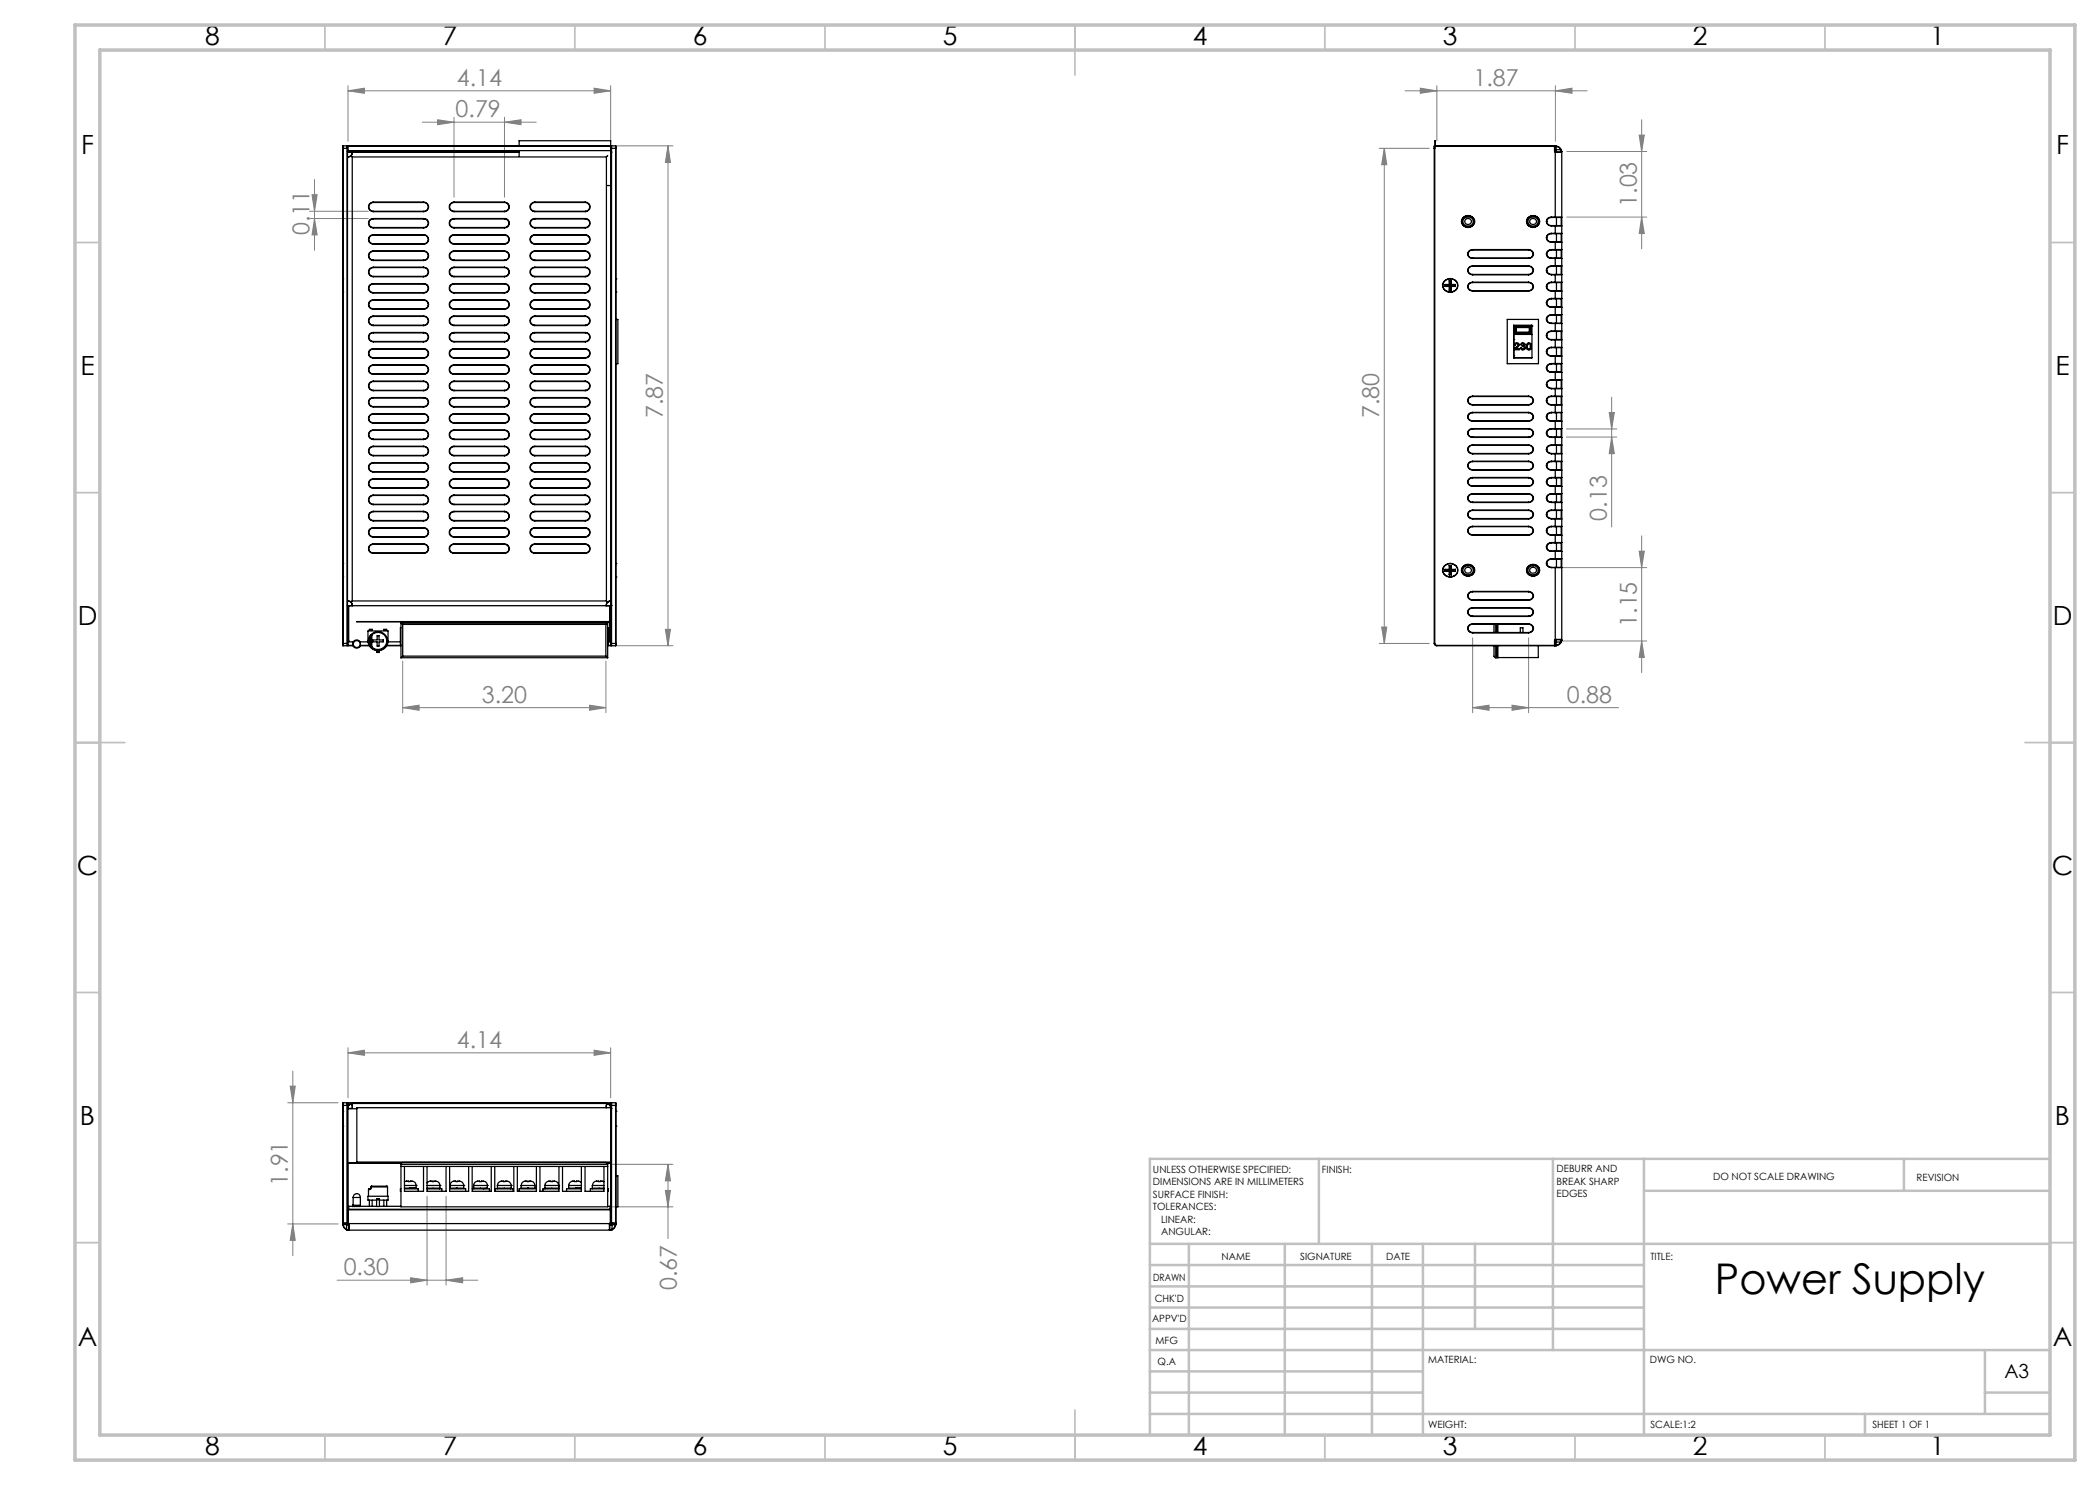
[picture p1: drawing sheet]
<svg xmlns="http://www.w3.org/2000/svg" width="420mm" height="297mm" viewBox="0 0 420 297" stroke-linecap="round" stroke-linejoin="round" font-family="sans-serif">
<defs><g id="words">
<text font-size="8.5" x="343" y="258.8">Power Supply</text>
<g font-size="5.3">
<text x="41" y="9">8</text>
<text x="88.5" y="9">7</text>
<text x="138.5" y="9">6</text>
<text x="188.5" y="9">5</text>
<text x="238.5" y="9">4</text>
<text x="288.5" y="9">3</text>
<text x="338.5" y="9">2</text>
<text x="386" y="9">1</text>
<text x="16.2" y="30.7">F</text>
<text x="411.2" y="30.7">F</text>
<text x="16.1" y="75">E</text>
<text x="411.1" y="75">E</text>
<text x="15.5" y="125">D</text>
<text x="410.5" y="125">D</text>
<text x="15.4" y="175">C</text>
<text x="410.4" y="175">C</text>
<text x="16" y="225">B</text>
<text x="411" y="225">B</text>
<text x="15.5" y="269.2">A</text>
<text x="410.5" y="269.2">A</text>
<text x="41" y="291">8</text>
<text x="88.5" y="291">7</text>
<text x="138.5" y="291">6</text>
<text x="188.5" y="291">5</text>
<text x="238.5" y="291">4</text>
<text x="288.5" y="291">3</text>
<text x="338.5" y="291">2</text>
<text x="386" y="291">1</text>
</g>
<g font-size="4.7" fill="#808080">
<text x="91.4" y="17.1">4.14</text>
<text x="294.7" y="17.1">1.87</text>
<text x="91.1" y="23.4">0.79</text>
<text x="327.4" y="41.4" transform="rotate(-90 327.4 41.4)">1.03</text>
<text x="61.9" y="47" transform="rotate(-90 61.9 47)">0.11</text>
<text x="132.6" y="83.7" transform="rotate(-90 132.6 83.7)">7.87</text>
<text x="275.9" y="83.7" transform="rotate(-90 275.9 83.7)">7.80</text>
<text x="321.4" y="104.1" transform="rotate(-90 321.4 104.1)">0.13</text>
<text x="327.4" y="125.4" transform="rotate(-90 327.4 125.4)">1.15</text>
<text x="96.3" y="140.5">3.20</text>
<text x="313.4" y="140.5">0.88</text>
<text x="91.4" y="209.5">4.14</text>
<text x="57.5" y="237.2" transform="rotate(-90 57.5 237.2)">1.91</text>
<text x="68.7" y="255">0.30</text>
<text x="135.4" y="258.1" transform="rotate(-90 135.4 258.1)">0.67</text>
</g>
<text font-size="3.9" x="400.9" y="275.5">A3</text>
<g font-size="2">
<text x="230.6" y="234.6">UNLESS OTHERWISE SPECIFIED:</text>
<text x="230.6" y="237.1">DIMENSIONS ARE IN MILLIMETERS</text>
<text x="230.6" y="239.6">SURFACE FINISH:</text>
<text x="264.4" y="234.6">FINISH:</text>
<text x="311.3" y="234.5">DEBURR AND</text>
<text x="311.3" y="237">BREAK SHARP</text>
<text x="311.3" y="239.5">EDGES</text>
<text x="342.6" y="236">DO NOT SCALE DRAWING</text>
<text x="383.3" y="236.2">REVISION</text>
<text x="230.6" y="242.1">TOLERANCES:</text>
<text x="232.2" y="244.6">LINEAR:</text>
<text x="232.2" y="247.1">ANGULAR:</text>
<text x="244.3" y="252">NAME</text>
<text x="260" y="251.9">SIGNATURE</text>
<text x="277.2" y="251.9">DATE</text>
<text x="330.1" y="251.9">TITLE:</text>
<text x="230.6" y="256.1">DRAWN</text>
<text x="230.9" y="260.3">CHK'D</text>
<text x="230.4" y="264.4">APPV'D</text>
<text x="231.1" y="268.8">MFG</text>
<text x="231.5" y="273">Q.A</text>
<text x="285.6" y="272.5">MATERIAL:</text>
<text x="330" y="272.5">DWG NO.</text>
<text x="285.6" y="285.5">WEIGHT:</text>
<text x="330.1" y="285.6">SCALE:1:2</text>
<text x="374.5" y="285.6">SHEET 1 OF 1</text>
</g>
</g></defs>
<g fill="none" stroke="#808080" stroke-width=".2">
<path d="M69.6 18.2l3.3-.6v1.1zM69.6 17.1v11.2M69.6 18.2h52.5M118.8 17.6l3.3 .6-3.3 .5zM122.1 17.1v11.2M281 18.2h36.4M284.1 17.6l3.3 .6-3.3 .5zM287.4 17.1v11.1M311.1 18.2l3.3-.6v1.1zM311.1 17.1v11.2M62.4 38.9h1l-.5 3.4zM62.9 35.9v14.2"/>
<path d="M84.5 24.4h22.7M87.5 24l3.3 .4-3.3 .5zM90.8 23.5v15.9M100.9 24.4l3.3-.4v.9zM100.9 23.5v15.9M123.3 29.2h11.3M133.6 29.2v99.9M133.6 29.2l.5 3.3h-1zM275.8 29.7h10.1M276.9 29.7v99M276.9 29.7l.5 3.2h-1.1zM313.3 30.3h16.1"/>
<path d="M327.8 27h1.1l-.6 3.3zM328.3 24v25.8M61.9 42.3h11.8M61.9 43.7h11.8M62.9 43.7l.5 3.3h-1zM313.3 43.4h16.1M328.3 43.4l.6 3.3h-1.1zM322.3 79.4v26M313.3 85.8h10.1M313.3 87.4h10.1M321.8 82.5h1.1l-.6 3.3zM322.3 87.4l.6 3.3h-1.1z"/>
<path d="M312 113.5h17.4M327.8 110.2h1.1l-.6 3.3zM328.3 107.2v27.3M80.5 132.2v10.4M121.2 132.2v10.4M123.3 129.1h11.3M133.1 125.9h1l-.5 3.2zM275.8 128.7h10.1M276.3 125.4h1.1l-.5 3.3zM294.5 127.6v15M305.7 127.6v15M311.9 128.2h17.5"/>
<path d="M328.3 128.2l.6 3.3h-1.1zM80.5 141.5l3.3-.5v1.1zM80.5 141.5h40.7M117.9 141l3.3 .5-3.3 .6zM294.5 141.5l3.3-.5v1.1zM294.5 141.5h29.2M302.4 141l3.3 .5-3.3 .6zM58 217.2h1.1l-.5 3.4zM58.6 214.2v36.9M69.6 210.6l3.3-.6v1.1zM69.6 209.5v10.1M69.6 210.6h52.5"/>
<path d="M118.8 210l3.3 .6-3.3 .5zM122.1 209.5v10.1M57.5 220.6h10.1M85.4 239.3v17.7M89.2 239.3v17.7M122.5 232.9h12.1M133.1 238.1h1l-.5 3.3zM133.6 232.9v14.8M133.6 232.9l.5 3.3h-1zM57.5 244.8h10.1M58.6 244.8l.5 3.3h-1.1zM67.4 256h28.2"/>
<path d="M82.1 255.5l3.3 .5-3.3 .6zM89.2 256l3.3-.5v1.1zM122.5 241.4h12.1"/>
</g>
<g fill="none" stroke="#c0c0c0" stroke-width=".35">
<path d="M65 5v5M115 5v5M165 5v5M215 5v10M265 5v5M315 5v5M365 5v5M15 48.5h5M410 48.5h5M15 98.5h5M410 98.5h5M15 148.5h10"/>
<path d="M405 148.5h10M15 198.5h5M410 198.5h5M15 248.5h5M410 248.5h5M65 287v5M115 287v5M165 287v5M215 282v10M265 287v5M315 287v5M365 287v5"/>
</g>
<g fill="none" stroke="#c0c0c0" stroke-width=".5">
<path d="M263.8 231.8v17M310.6 231.8v38.2M328.8 231.8v55.2M328.8 238.2h81.2M380.8 231.8v6.4M410 231.8h-180v55.2M230 248.8h180M230 257.3h98.8M230 253h98.8M237.8 248.8v38.2M257 248.8v38.2M274.4 248.8v38.2"/>
<path d="M284.6 248.8v38.2M295 248.8v17M230 265.8h98.8M230 261.5h98.8M230 278.5h54.6M230 274.3h54.6M230 270h180M397 278.5h13M397 270v12.8M230 282.8h180M373 282.8v4.2"/>
</g>
<path d="M15 5h400v287h-400zM20 10h390v277h-390z" fill="none" stroke="#c0c0c0" stroke-width=".7"/>
<g fill="#808080">
<path d="M118.8 17.6l3.3 .6-3.3 .5zM69.6 18.2l3.3-.6v1.1zM311.1 18.2l3.3-.6v1.1zM284.1 17.6l3.3 .6-3.3 .5zM302.4 141l3.3 .5-3.3 .6zM294.5 141.5l3.3-.5v1.1z"/>
<path d="M80.5 141.5l3.3-.5v1.1zM117.9 141l3.3 .5-3.3 .6zM69.6 210.6l3.3-.6v1.1zM118.8 210l3.3 .6-3.3 .5zM82.1 255.5l3.3 .5-3.3 .6zM89.2 256l3.3-.5v1.1z"/>
<path d="M133.6 29.2l.5 3.3h-1zM133.1 125.9h1l-.5 3.2zM62.4 38.9h1l-.5 3.4zM62.9 43.7l.5 3.3h-1zM276.9 29.7l.5 3.2h-1.1zM276.3 125.4h1.1l-.5 3.3zM321.8 82.5h1.1l-.6 3.3zM322.3 87.4l.6 3.3h-1.1zM327.8 110.2h1.1l-.6 3.3zM328.3 128.2l.6 3.3h-1.1zM133.6 232.9l.5 3.3h-1zM133.1 238.1h1l-.5 3.3zM58 217.2h1.1l-.5 3.4zM58.6 244.8l.5 3.3h-1.1z"/>
<path d="M328.3 43.4l.6 3.3h-1.1zM327.8 27h1.1l-.6 3.3z"/>
<path d="M87.5 24l3.3 .4-3.3 .5zM100.9 24.4l3.3-.4v.9z"/>
</g>
<g fill="none" stroke="#000" stroke-width=".25">
<path d="M68.5 29.7h.1M68.5 29.2v.5M68.5 29.7v99M68.6 29.2l-.1 .1M68.6 29.2v.5M68.6 29.7v99M68.6 29.2h.8M68.6 29.7h.8M69.4 29.2l.1 .5M69.4 29.7h.1M69.4 29.2v.5M69.4 29.7v99"/>
<path d="M69.5 29.2h.1M69.5 30.3h.1M69.5 30.4h34.3M69.5 29.7v99M69.6 29.2h52.5zM69.6 29.2v.9h52.5M69.6 30.3h.1M69.7 30.1l-.1 .2M69.7 30.3v.1M69.7 30.3h34.1M70.2 31.1l.3-.7-.3 .7M70.2 31.1h.1"/>
<path d="M70.2 31.1l-.7 .3M70.2 31.1l.2 .3M70.4 31.4v88.8M70.4 31.4h50.9M103.8 29.2v-1.1h18.3v9h-.7M103.8 30.1v1.2M121.3 31.4v88.8M121.5 31.1l-.2 .3M122.1 31.4h.1M122.1 30.4h.1M122.2 31.4h-.1M122.2 30.4h.1"/>
<path d="M122.2 30.4v90.7M122.2 29.7h.1M122.2 29.2v.5M122.2 30.3h-.1M122.2 29.7v99M122.3 29.2l-.1 .1M122.3 29.2v.5M122.3 29.2h.8M122.3 29.7v99M122.3 29.7h.8M123.1 29.2l.1 .5M123.1 29.7h.1"/>
<path d="M123.1 29.2v.5M123.1 29.7v99M123.2 29.7v99M286.8 29.2h.3M286.8 29.2v99.5M286.9 29.7v99M287 29.2v-1.1l.1 1.1M287.4 29.2l-.4 .2-.1 .3M287.4 29.2a.32 .32 0 0 0-.4 .1 .32 .32 0 0 0-.1 .4M287.4 29.2h23.5M310.9 30.2l.1 .2M310.9 30.2h.1"/>
<path d="M310.9 29.2h.1M310.9 29.2v1M311 30.2l.1 .1M311 30.1l.1 .2h.2M311 29.9h.2M311 29.2h.1M311 30.1l.2 .1M311 29.2v1M311 30.4l.3 .1M311 29.2h-24.2M311 29.2h.3M311 30.4v13"/>
<path d="M311.1 30.3l-.1 .1M311.1 30.3l.2 .1M311.1 29.2l.1 .1M311.2 29.9v.3M311.2 29.3l.5 .2 .5 .4M311.2 30.2l.1 .1M311.2 29.9h1M311.2 29.3v.6M311.3 30.4v.1M311.3 30.5h.9M311.3 30.4h.9M311.3 30.3v.1"/>
<path d="M311.3 29.2l-.1 .1M311.3 29.2l.6 .3 .3 .4M312.2 30.4v.1M312.2 29.9v.4M312.2 30.3v.1M312.2 30.3h.1M312.2 29.9l.1 .4M312.2 29.9h.1M312.3 30.3l-.1 .2M312.3 30.3v13.1M68.5 58.4h.1M68.5 55.8h.1"/>
<path d="M74.6 43.8a.86 .86 0 0 0-.8 .8 .86 .86 0 0 0 .8 .9M74.6 45.5v.1M74.6 43.7a.94 .94 0 0 0-.9 .9 .94 .94 0 0 0 .9 1M74.6 43.7v.1M74.6 50.3a.88 .88 0 0 0-.8 .8 .88 .88 0 0 0 .8 .9M74.6 52v.1M74.6 50.2a.95 .95 0 0 0-.9 .9 .95 .95 0 0 0 .9 1M74.6 50.2v.1M74.6 47a.86 .86 0 0 0-.8 .9 .86 .86 0 0 0 .8 .9M74.6 48.8h.1M74.6 47a.94 .94 0 0 0-.9 .9 .94 .94 0 0 0 .9 .9M74.6 47h.1"/>
<path d="M74.6 60a.94 .94 0 0 0-.9 .9 .94 .94 0 0 0 .9 .9M74.6 60h.1M74.6 53.5a.88 .88 0 0 0-.8 .9 .88 .88 0 0 0 .8 .9M74.6 55.3h.1M74.6 53.4a.95 .95 0 0 0-.9 1 .95 .95 0 0 0 .9 .9M74.6 53.4v.1M74.6 56.8a.86 .86 0 0 0-.8 .9 .86 .86 0 0 0 .8 .8M74.6 58.5v.1M74.6 56.7a.94 .94 0 0 0-.9 1 .94 .94 0 0 0 .9 .9M74.6 56.7v.1M74.6 40.5a.88 .88 0 0 0-.8 .9 .88 .88 0 0 0 .8 .9M74.6 42.3h.1"/>
<path d="M74.6 40.4a.95 .95 0 0 0-.9 1 .95 .95 0 0 0 .9 .9M74.6 40.4v.1M74.6 60h10.1M74.6 56.8h10.1M74.6 56.7h10.1M74.6 50.3h10.1M74.6 50.2h10.1M74.6 47h10.1M74.6 40.5h10.1M74.6 40.4h10.1M74.6 53.5h10.1M74.6 53.4h10.1"/>
<path d="M74.6 43.8h10.1M74.6 43.7h10.1M74.6 48.8h10.1M74.6 45.5h10.1M74.6 45.6h10.1M74.6 58.6h10.1M74.6 55.3h10.1M74.6 52.1h10.1M74.6 42.3h10.1M74.6 52h10.1M74.6 58.5h10.1M84.7 43.7a.94 .94 0 0 1 1 .9 .94 .94 0 0 1-1 1"/>
<path d="M84.7 45.5v.1M84.7 43.8a.87 .87 0 0 1 1 .8 .87 .87 0 0 1-1 .9M84.7 43.7v.1M84.7 50.2a.95 .95 0 0 1 1 .9 .95 .95 0 0 1-1 1M84.7 52v.1M84.7 50.3a.88 .88 0 0 1 1 .8 .88 .88 0 0 1-1 .9M84.7 50.2v.1M84.7 56.7a.94 .94 0 0 1 1 1 .94 .94 0 0 1-1 .9M84.7 58.5v.1M84.7 56.8a.87 .87 0 0 1 1 .9 .87 .87 0 0 1-1 .8M84.7 56.7v.1M84.7 40.4a.95 .95 0 0 1 1 1 .95 .95 0 0 1-1 .9"/>
<path d="M84.7 42.3h.1M84.7 40.5a.88 .88 0 0 1 1 .9 .88 .88 0 0 1-1 .9M84.7 40.4v.1M84.7 53.4a.95 .95 0 0 1 1 1 .95 .95 0 0 1-1 .9M84.7 55.3h.1M84.7 53.5a.88 .88 0 0 1 1 .9 .88 .88 0 0 1-1 .9M84.7 53.4v.1M84.7 47a.94 .94 0 0 1 1 .9 .94 .94 0 0 1-1 .9M84.7 48.8h.1M84.7 47a.87 .87 0 0 1 1 .9 .87 .87 0 0 1-1 .9M84.7 47h.1M84.7 60a.94 .94 0 0 1 1 .9 .94 .94 0 0 1-1 .9"/>
<path d="M84.7 60h.1M90.8 50.3a.88 .88 0 0 0-.9 .8 .88 .88 0 0 0 .9 .9M90.8 52v.1M90.8 50.2a.95 .95 0 0 0-.9 .9 .95 .95 0 0 0 .9 1M90.8 50.2v.1M90.8 56.8a.86 .86 0 0 0-.9 .9 .86 .86 0 0 0 .9 .8M90.8 58.5v.1M90.8 56.7a.94 .94 0 0 0-.9 1 .94 .94 0 0 0 .9 .9M90.8 56.7v.1M90.8 40.5a.88 .88 0 0 0-.9 .9 .88 .88 0 0 0 .9 .9M90.8 42.3h.1M90.8 40.4a.95 .95 0 0 0-.9 1 .95 .95 0 0 0 .9 .9"/>
<path d="M90.8 40.4v.1M90.8 60a.94 .94 0 0 0-.9 .9 .94 .94 0 0 0 .9 .9M90.8 60h.1M90.8 47a.86 .86 0 0 0-.9 .9 .86 .86 0 0 0 .9 .9M90.8 48.8h.1M90.8 47a.94 .94 0 0 0-.9 .9 .94 .94 0 0 0 .9 .9M90.8 47h.1M90.8 53.5a.88 .88 0 0 0-.9 .9 .88 .88 0 0 0 .9 .9M90.8 55.3h.1M90.8 53.4a.95 .95 0 0 0-.9 1 .95 .95 0 0 0 .9 .9M90.8 53.4v.1M90.8 43.8a.86 .86 0 0 0-.9 .8 .86 .86 0 0 0 .9 .9"/>
<path d="M90.8 45.5v.1M90.8 43.7a.94 .94 0 0 0-.9 .9 .94 .94 0 0 0 .9 1M90.8 43.7v.1M90.8 60h10.1M90.8 56.8h10.1M90.8 56.7h10.1M90.8 50.3h10.1M90.8 50.2h10.1M90.8 47h10.1M90.8 40.5h10.1M90.8 40.4h10.1M90.8 53.5h10.1"/>
<path d="M90.8 53.4h10.1M90.8 43.8h10.1M90.8 43.7h10.1M90.8 48.8h10.1M90.8 45.5h10.1M90.8 45.6h10.1M90.8 58.6h10.1M90.8 55.3h10.1M90.8 52.1h10.1M90.8 42.3h10.1M90.8 52h10.1M90.8 58.5h10.1"/>
<path d="M100.9 56.7a.94 .94 0 0 1 .9 1 .94 .94 0 0 1-.9 .9M100.9 58.5v.1M100.9 56.8a.86 .86 0 0 1 .9 .9 .86 .86 0 0 1-.9 .8M100.9 56.7v.1M100.9 60a.94 .94 0 0 1 .9 .9 .94 .94 0 0 1-.9 .9M100.9 60h.1M100.9 50.2a.95 .95 0 0 1 .9 .9 .95 .95 0 0 1-.9 1M100.9 52v.1M100.9 50.3a.88 .88 0 0 1 .9 .8 .88 .88 0 0 1-.9 .9M100.9 50.2v.1M100.9 47a.94 .94 0 0 1 .9 .9 .94 .94 0 0 1-.9 .9M100.9 48.8h.1"/>
<path d="M100.9 47a.86 .86 0 0 1 .9 .9 .86 .86 0 0 1-.9 .9M100.9 47h.1M100.9 43.7a.94 .94 0 0 1 .9 .9 .94 .94 0 0 1-.9 1M100.9 45.5v.1M100.9 43.8a.86 .86 0 0 1 .9 .8 .86 .86 0 0 1-.9 .9M100.9 43.7v.1M100.9 53.4a.95 .95 0 0 1 .9 1 .95 .95 0 0 1-.9 .9M100.9 55.3h.1M100.9 53.5a.88 .88 0 0 1 .9 .9 .88 .88 0 0 1-.9 .9M100.9 53.4v.1M100.9 40.4a.95 .95 0 0 1 .9 1 .95 .95 0 0 1-.9 .9M100.9 42.3h.1"/>
<path d="M100.9 40.5a.88 .88 0 0 1 .9 .9 .88 .88 0 0 1-.9 .9M100.9 40.4v.1M107 50.3a.88 .88 0 0 0-.9 .8 .88 .88 0 0 0 .9 .9M107 52v.1M107 50.2a.95 .95 0 0 0-1 .9 .95 .95 0 0 0 1 1M107 50.2v.1M107 53.5a.88 .88 0 0 0-.9 .9 .88 .88 0 0 0 .9 .9M107 55.3h.1M107 53.4a.95 .95 0 0 0-1 1 .95 .95 0 0 0 1 .9M107 53.4v.1M107 60a.94 .94 0 0 0-1 .9 .94 .94 0 0 0 1 .9M107 60h.1"/>
<path d="M107 43.8a.86 .86 0 0 0-.9 .8 .86 .86 0 0 0 .9 .9M107 45.5v.1M107 43.7a.94 .94 0 0 0-1 .9 .94 .94 0 0 0 1 1M107 43.7v.1M107 56.8a.86 .86 0 0 0-.9 .9 .86 .86 0 0 0 .9 .8M107 58.5v.1M107 56.7a.94 .94 0 0 0-1 1 .94 .94 0 0 0 1 .9M107 56.7v.1M107 47a.86 .86 0 0 0-.9 .9 .86 .86 0 0 0 .9 .9M107 48.8h.1M107 47a.94 .94 0 0 0-1 .9 .94 .94 0 0 0 1 .9M107 47h.1"/>
<path d="M107 40.5a.88 .88 0 0 0-.9 .9 .88 .88 0 0 0 .9 .9M107 42.3h.1M107 40.4a.95 .95 0 0 0-1 1 .95 .95 0 0 0 1 .9M107 40.4v.1M107 60h10.1M107 56.8h10.1M107 56.7h10.1M107 50.3h10.1M107 50.2h10.1M107 47h10.1M107 40.5h10.1M107 40.4h10.1"/>
<path d="M107 53.5h10.1M107 53.4h10.1M107 43.8h10.1M107 43.7h10.1M107 48.8h10.1M107 45.5h10.1M107 45.6h10.1M107 58.6h10.1M107 55.3h10.1M107 52.1h10.1M107 42.3h10.1M107 52h10.1"/>
<path d="M107 58.5h10.1M117.1 56.7a.94 .94 0 0 1 .9 1 .94 .94 0 0 1-.9 .9M117.1 58.5v.1M117.1 56.8a.86 .86 0 0 1 .8 .9 .86 .86 0 0 1-.8 .8M117.1 56.7v.1M117.1 53.4a.95 .95 0 0 1 .9 1 .95 .95 0 0 1-.9 .9M117.1 55.3h.1M117.1 53.5a.88 .88 0 0 1 .8 .9 .88 .88 0 0 1-.8 .9M117.1 53.4v.1M117.1 60a.94 .94 0 0 1 .9 .9 .94 .94 0 0 1-.9 .9M117.1 60h.1M117.1 47a.94 .94 0 0 1 .9 .9 .94 .94 0 0 1-.9 .9"/>
<path d="M117.1 48.8h.1M117.1 47a.86 .86 0 0 1 .8 .9 .86 .86 0 0 1-.8 .9M117.1 47h.1M117.1 43.7a.94 .94 0 0 1 .9 .9 .94 .94 0 0 1-.9 1M117.1 45.5v.1M117.1 43.8a.86 .86 0 0 1 .8 .8 .86 .86 0 0 1-.8 .9M117.1 43.7v.1M117.1 50.2a.95 .95 0 0 1 .9 .9 .95 .95 0 0 1-.9 1M117.1 52v.1M117.1 50.3a.88 .88 0 0 1 .8 .8 .88 .88 0 0 1-.8 .9M117.1 50.2v.1M117.1 40.4a.95 .95 0 0 1 .9 1 .95 .95 0 0 1-.9 .9"/>
<path d="M117.1 42.3h.1M117.1 40.5a.88 .88 0 0 1 .8 .9 .88 .88 0 0 1-.8 .9M117.1 40.4v.1M123.2 55.8h.1M123.2 58.4h.1M288.8 56.3a1.49 1.49 0 0 1 2.1-.4 1.49 1.49 0 0 1 .4 2 1.53 1.53 0 0 1-1.9 .4 1.53 1.53 0 0 1-.8-1.6zM288.9 56.3a1.44 1.44 0 0 1 1.9-.4 1.44 1.44 0 0 1 .5 2 1.44 1.44 0 0 1-2 .3 1.44 1.44 0 0 1-.4-1.9zM289 56.9h.8M289 57.3h.8M289 56.9v.4M289 56.9l.1 .1M289.1 57h.8"/>
<path d="M289.1 57.2h.8M289.1 57.2l-.1 .1M289.1 57v.2M289.8 56.2v.7M289.8 57.3v.7M289.8 58h.5M289.8 56.2h.5M289.8 56.2l.1 .1M289.8 56.9l.1 .1M289.9 57.2l-.1 .1M289.9 57.9l-.1 .1M289.9 57.9h.3"/>
<path d="M289.9 56.3v.7M289.9 57.2v.7M289.9 56.3h.3M290.2 57h.8M290.2 57.2l.1 .1M290.2 57.2h.8M290.2 57.9l.1 .1M290.2 56.3v.7M290.2 57.2v.7M290.3 56.9l-.1 .1M290.3 56.9h.8M290.3 57.3h.8"/>
<path d="M290.3 56.2v.7M290.3 57.3v.7M290.3 56.2l-.1 .1M291 57.2l.1 .1M291 57v.2M291.1 56.9l-.1 .1M291.1 56.9v.4M292.6 43.6a1.22 1.22 0 0 1 1.8-.2 1.22 1.22 0 0 1 0 1.8 1.23 1.23 0 0 1-1.6 0 1.23 1.23 0 0 1-.2-1.6zM292.8 43.7a.99 .99 0 0 1 1.4-.1 .99 .99 0 0 1 .1 1.4 1 1 0 0 1-1.3 0 1 1 0 0 1-.2-1.3zM292.8 43.4a1.23 1.23 0 0 1 1.9 .3 1.23 1.23 0 0 1-.7 1.7 1.2 1.2 0 0 1-1.5-.5 1.2 1.2 0 0 1 .3-1.5zM294.5 56.4a.89 .89 0 0 0-1 .9 .89 .89 0 0 0 1 .9M294.5 53.2a.89 .89 0 0 0-1 .9 .89 .89 0 0 0 1 .9"/>
<path d="M294.5 49.9a.89 .89 0 0 0-1 .9 .89 .89 0 0 0 1 .9M294.5 56.4v.1M294.5 56.5a.82 .82 0 0 0-.9 .8 .82 .82 0 0 0 .9 .8M294.5 58.1v.1M294.5 53.2v.1M294.5 53.3a.82 .82 0 0 0-.9 .8 .82 .82 0 0 0 .9 .8M294.5 54.9v.1M294.5 51.6v.1M294.5 49.9v.1M294.5 50a.82 .82 0 0 0-.9 .8 .82 .82 0 0 0 .9 .8M294.5 58.2h11.2M294.5 56.4h11.2"/>
<path d="M294.5 55h11.2M294.5 53.2h11.2M294.5 51.7h11.2M294.5 49.9h11.2M294.5 50h11.2M294.5 56.5h11.2M294.5 53.3h11.2M294.5 54.9h11.2M294.5 58.1h11.2M294.5 51.6h11.2M305.5 43.6a1.26 1.26 0 0 1 1.9-.2 1.26 1.26 0 0 1 0 1.9 1.27 1.27 0 0 1-1.6-.1 1.27 1.27 0 0 1-.3-1.6zM305.6 43.6a1.23 1.23 0 0 1 1.7-.3 1.23 1.23 0 0 1 .3 1.7 1.23 1.23 0 0 1-1.7 .3 1.23 1.23 0 0 1-.3-1.7z"/>
<path d="M305.7 56.4a.89 .89 0 0 1 1 .9 .89 .89 0 0 1-1 .9M305.7 53.2a.89 .89 0 0 1 1 .9 .89 .89 0 0 1-1 .9M305.7 49.9a.89 .89 0 0 1 1 .9 .89 .89 0 0 1-1 .9M305.7 56.5a.81 .81 0 0 1 .9 .8 .81 .81 0 0 1-.9 .8M305.7 56.4v.1M305.7 58.1v.1M305.7 50a.81 .81 0 0 1 .9 .8 .81 .81 0 0 1-.9 .8M305.7 49.9v.1M305.7 51.6v.1M305.7 53.3a.81 .81 0 0 1 .9 .8 .81 .81 0 0 1-.9 .8M305.7 53.2v.1M305.7 54.9v.1"/>
<path d="M305.8 43.7a.97 .97 0 0 1 1.7 .1 .97 .97 0 0 1-.9 1.4 .92 .92 0 0 1-.9-.5 .92 .92 0 0 1 .1-1zM309.3 44.3a.9 .9 0 0 0 1 .9M309.3 47.6a.9 .9 0 0 0 1 .8M309.3 50.8a.9 .9 0 0 0 1 .9M309.3 54.1a.96 .96 0 0 0 1 .9M309.3 57.3a.9 .9 0 0 0 1 .9M309.3 50.8h.1M309.3 54.1h.1M309.3 44.3h.1M309.3 57.3h.1M309.3 47.6h.1M309.4 54.1a.87 .87 0 0 0 .9 .8"/>
<path d="M309.4 57.3v.2a.83 .83 0 0 0 .9 .6M309.4 47.6a.82 .82 0 0 0 .9 .8M309.4 44.3v.2a.83 .83 0 0 0 .9 .6M309.4 50.8a.82 .82 0 0 0 .9 .8M310.3 46.7a.96 .96 0 0 0-1 .9M310.3 49.9a.96 .96 0 0 0-1 .9M310.3 53.2a.89 .89 0 0 0-1 .9M310.3 56.4a.96 .96 0 0 0-1 .9M310.3 59.7a.96 .96 0 0 0-1 .9M310.3 43.4a.89 .89 0 0 0-1 .9M310.3 49.9v.1M310.3 50a.91 .91 0 0 0-.9 .8"/>
<path d="M310.3 54.9v.1M310.3 43.4v.1M310.3 43.5a.85 .85 0 0 0-.9 .8M310.3 58.1v.1M310.3 48.4h.1M310.3 56.4v.1M310.3 56.5a.85 .85 0 0 0-.9 .8M310.3 45.1v.1M310.3 51.6v.1M310.3 46.7h.1M310.3 46.7a.85 .85 0 0 0-.9 .9M310.3 53.2v.1"/>
<path d="M310.3 53.3a.85 .85 0 0 0-.9 .8M310.3 59.7v.1M310.3 59.8a.91 .91 0 0 0-.9 .8M310.3 58.2h.7M310.3 56.4h.7M310.3 55h.7M310.3 53.2h.7M310.3 51.7h.7M310.3 49.9h.7M310.3 45.2h.7M310.3 46.7h.7M310.3 48.4h.7"/>
<path d="M310.3 59.7h.7M310.3 43.4h.7M310.3 43.5h.7M310.3 50h.7M310.3 56.5h.7M310.3 53.3h.7M310.3 45.1h.7M310.3 54.9h.7M310.3 58.1h.7M310.3 51.6h.7M310.3 59.8h.7M311 43.4h1.3"/>
<path d="M311 58.2h1.3M311 58.1v.1M311 58.1h1.2M311 45.2h1.3M311 45.1v.1M311 45.1h1.2M311 48.4h1.3M311 48.4h.1M311 48.4h1.2M311 56.5h1.2M311 56.4v.1M311 56.4h1.3"/>
<path d="M311 55h1.3M311 54.9v.1M311 54.9h1.2M311 43.5h1.2M311 43.4v.1M311 46.7h1.2M311 46.7h.1M311 46.7h1.3M311 53.3h1.2M311 53.2v.1M311 53.2h1.3M311 59.7h1.3"/>
<path d="M311 50h1.2M311 49.9v.1M311 49.9h1.3M311 51.7h1.3M311 51.6v.1M311 51.6h1.2M311 59.8h1.2M311 59.7v.1M311 45.2v1.5M311 48.4v1.5M311 51.7v1.5M311 55v1.4"/>
<path d="M311 58.2v1.5M311.3 46.7v1.7M311.3 59.8v1.6M311.3 50v1.6M311.3 53.3v1.6M311.3 56.5v1.6M311.3 43.5v1.6M312.2 58.1l.1 .1M312.2 45.1l.1 .1M312.2 48.4h.1M312.2 54.9l.1 .1M312.2 51.6l.1 .1"/>
<path d="M312.2 43.5v1.6M312.2 50v1.6M312.2 56.5v1.6M312.2 59.8v1.6M312.2 46.7v1.7M312.2 53.3v1.6M312.3 56.4l-.1 .1M312.3 43.4l-.1 .1M312.3 46.7h-.1M312.3 53.2l-.1 .1M312.3 49.9l-.1 .1M312.3 59.7l-.1 .1"/>
<path d="M312.3 43.4v1.8M312.3 49.9v1.8M312.3 56.4v1.8M312.3 59.7v1.8M312.3 46.7v1.7M312.3 53.2v1.8M312.3 45.2v1.5M312.3 48.4v1.5M312.3 51.7v1.5M312.3 55v1.4M312.3 58.2v1.5M74.6 63.3a.88 .88 0 0 0-.8 .9 .88 .88 0 0 0 .8 .8"/>
<path d="M74.6 65v.1M74.6 63.2a.95 .95 0 0 0-.9 1 .95 .95 0 0 0 .9 .9M74.6 63.2v.1M74.6 69.8a.86 .86 0 0 0-.8 .9 .86 .86 0 0 0 .8 .8M74.6 71.5v.1M74.6 69.7a.94 .94 0 0 0-.9 1 .94 .94 0 0 0 .9 .9M74.6 69.7v.1M74.6 79.6a.86 .86 0 0 0-.8 .8 .86 .86 0 0 0 .8 .9M74.6 79.5a.94 .94 0 0 0-.9 .9 .94 .94 0 0 0 .9 1M74.6 79.5v.1M74.6 73.1a.86 .86 0 0 0-.8 .8 .86 .86 0 0 0 .8 .9M74.6 74.8v.1"/>
<path d="M74.6 73a.94 .94 0 0 0-.9 .9 .94 .94 0 0 0 .9 1M74.6 73v.1M74.6 60a.86 .86 0 0 0-.8 .9 .86 .86 0 0 0 .8 .9M74.6 61.8h.1M74.6 66.6a.86 .86 0 0 0-.8 .8 .86 .86 0 0 0 .8 .9M74.6 68.3v.1M74.6 66.5a.94 .94 0 0 0-.9 .9 .94 .94 0 0 0 .9 1M74.6 66.5v.1M74.6 76.3a.88 .88 0 0 0-.8 .9 .88 .88 0 0 0 .8 .9M74.6 78.1h.1M74.6 76.2a.95 .95 0 0 0-.9 1 .95 .95 0 0 0 .9 .9M74.6 76.2v.1"/>
<path d="M74.6 69.8h10.1M74.6 69.7h10.1M74.6 66.6h10.1M74.6 66.5h10.1M74.6 79.6h10.1M74.6 79.5h10.1M74.6 76.3h10.1M74.6 76.2h10.1M74.6 63.3h10.1M74.6 63.2h10.1M74.6 73.1h10.1M74.6 73h10.1"/>
<path d="M74.6 74.8h10.1M74.6 74.9h10.1M74.6 65h10.1M74.6 65.1h10.1M74.6 61.8h10.1M74.6 78.1h10.1M74.6 71.6h10.1M74.6 68.4h10.1M74.6 68.3h10.1M74.6 71.5h10.1M84.7 63.2a.95 .95 0 0 1 1 1 .95 .95 0 0 1-1 .9M84.7 65v.1"/>
<path d="M84.7 63.3a.88 .88 0 0 1 1 .9 .88 .88 0 0 1-1 .8M84.7 63.2v.1M84.7 69.7a.94 .94 0 0 1 1 1 .94 .94 0 0 1-1 .9M84.7 71.5v.1M84.7 69.8a.87 .87 0 0 1 1 .9 .87 .87 0 0 1-1 .8M84.7 69.7v.1M84.7 73a.94 .94 0 0 1 1 .9 .94 .94 0 0 1-1 1M84.7 74.8v.1M84.7 73.1a.87 .87 0 0 1 1 .8 .87 .87 0 0 1-1 .9M84.7 73v.1M84.7 79.5a.94 .94 0 0 1 1 .9 .94 .94 0 0 1-1 1M84.7 79.6a.87 .87 0 0 1 1 .8 .87 .87 0 0 1-1 .9"/>
<path d="M84.7 79.5v.1M84.7 61.8h.1M84.7 60a.87 .87 0 0 1 1 .9 .87 .87 0 0 1-1 .9M84.7 76.2a.95 .95 0 0 1 1 1 .95 .95 0 0 1-1 .9M84.7 78.1h.1M84.7 76.3a.88 .88 0 0 1 1 .9 .88 .88 0 0 1-1 .9M84.7 76.2v.1M84.7 66.5a.94 .94 0 0 1 1 .9 .94 .94 0 0 1-1 1M84.7 68.3v.1M84.7 66.6a.87 .87 0 0 1 1 .8 .87 .87 0 0 1-1 .9M84.7 66.5v.1M90.8 69.8a.86 .86 0 0 0-.9 .9 .86 .86 0 0 0 .9 .8"/>
<path d="M90.8 71.5v.1M90.8 69.7a.94 .94 0 0 0-.9 1 .94 .94 0 0 0 .9 .9M90.8 69.7v.1M90.8 79.6a.86 .86 0 0 0-.9 .8 .86 .86 0 0 0 .9 .9M90.8 79.5a.94 .94 0 0 0-.9 .9 .94 .94 0 0 0 .9 1M90.8 79.5v.1M90.8 66.6a.86 .86 0 0 0-.9 .8 .86 .86 0 0 0 .9 .9M90.8 68.3v.1M90.8 66.5a.94 .94 0 0 0-.9 .9 .94 .94 0 0 0 .9 1M90.8 66.5v.1M90.8 76.3a.88 .88 0 0 0-.9 .9 .88 .88 0 0 0 .9 .9M90.8 78.1h.1"/>
<path d="M90.8 76.2a.95 .95 0 0 0-.9 1 .95 .95 0 0 0 .9 .9M90.8 76.2v.1M90.8 60a.86 .86 0 0 0-.9 .9 .86 .86 0 0 0 .9 .9M90.8 61.8h.1M90.8 63.3a.88 .88 0 0 0-.9 .9 .88 .88 0 0 0 .9 .8M90.8 65v.1M90.8 63.2a.95 .95 0 0 0-.9 1 .95 .95 0 0 0 .9 .9M90.8 63.2v.1M90.8 73.1a.86 .86 0 0 0-.9 .8 .86 .86 0 0 0 .9 .9M90.8 74.8v.1M90.8 73a.94 .94 0 0 0-.9 .9 .94 .94 0 0 0 .9 1M90.8 73v.1"/>
<path d="M90.8 69.8h10.1M90.8 69.7h10.1M90.8 66.6h10.1M90.8 66.5h10.1M90.8 79.6h10.1M90.8 79.5h10.1M90.8 76.3h10.1M90.8 76.2h10.1M90.8 63.3h10.1M90.8 63.2h10.1M90.8 73.1h10.1M90.8 73h10.1"/>
<path d="M90.8 74.8h10.1M90.8 74.9h10.1M90.8 65h10.1M90.8 65.1h10.1M90.8 61.8h10.1M90.8 78.1h10.1M90.8 71.6h10.1M90.8 68.4h10.1M90.8 68.3h10.1M90.8 71.5h10.1M100.9 69.7a.94 .94 0 0 1 .9 1 .94 .94 0 0 1-.9 .9M100.9 71.5v.1"/>
<path d="M100.9 69.8a.86 .86 0 0 1 .9 .9 .86 .86 0 0 1-.9 .8M100.9 69.7v.1M100.9 79.5a.94 .94 0 0 1 .9 .9 .94 .94 0 0 1-.9 1M100.9 79.6a.86 .86 0 0 1 .9 .8 .86 .86 0 0 1-.9 .9M100.9 79.5v.1M100.9 73a.94 .94 0 0 1 .9 .9 .94 .94 0 0 1-.9 1M100.9 74.8v.1M100.9 73.1a.86 .86 0 0 1 .9 .8 .86 .86 0 0 1-.9 .9M100.9 73v.1M100.9 61.8h.1M100.9 60a.86 .86 0 0 1 .9 .9 .86 .86 0 0 1-.9 .9M100.9 76.2a.95 .95 0 0 1 .9 1 .95 .95 0 0 1-.9 .9"/>
<path d="M100.9 78.1h.1M100.9 76.3a.88 .88 0 0 1 .9 .9 .88 .88 0 0 1-.9 .9M100.9 76.2v.1M100.9 63.2a.95 .95 0 0 1 .9 1 .95 .95 0 0 1-.9 .9M100.9 65v.1M100.9 63.3a.88 .88 0 0 1 .9 .9 .88 .88 0 0 1-.9 .8M100.9 63.2v.1M100.9 66.5a.94 .94 0 0 1 .9 .9 .94 .94 0 0 1-.9 1M100.9 68.3v.1M100.9 66.6a.86 .86 0 0 1 .9 .8 .86 .86 0 0 1-.9 .9M100.9 66.5v.1M107 66.6a.86 .86 0 0 0-.9 .8 .86 .86 0 0 0 .9 .9"/>
<path d="M107 68.3v.1M107 66.5a.94 .94 0 0 0-1 .9 .94 .94 0 0 0 1 1M107 66.5v.1M107 79.6a.86 .86 0 0 0-.9 .8 .86 .86 0 0 0 .9 .9M107 79.5a.94 .94 0 0 0-1 .9 .94 .94 0 0 0 1 1M107 79.5v.1M107 76.3a.88 .88 0 0 0-.9 .9 .88 .88 0 0 0 .9 .9M107 78.1h.1M107 76.2a.95 .95 0 0 0-1 1 .95 .95 0 0 0 1 .9M107 76.2v.1M107 60a.86 .86 0 0 0-.9 .9 .86 .86 0 0 0 .9 .9M107 61.8h.1"/>
<path d="M107 63.3a.88 .88 0 0 0-.9 .9 .88 .88 0 0 0 .9 .8M107 65v.1M107 63.2a.95 .95 0 0 0-1 1 .95 .95 0 0 0 1 .9M107 63.2v.1M107 73.1a.86 .86 0 0 0-.9 .8 .86 .86 0 0 0 .9 .9M107 74.8v.1M107 73a.94 .94 0 0 0-1 .9 .94 .94 0 0 0 1 1M107 73v.1M107 69.8a.86 .86 0 0 0-.9 .9 .86 .86 0 0 0 .9 .8M107 71.5v.1M107 69.7a.94 .94 0 0 0-1 1 .94 .94 0 0 0 1 .9M107 69.7v.1"/>
<path d="M107 69.8h10.1M107 69.7h10.1M107 66.6h10.1M107 66.5h10.1M107 79.6h10.1M107 79.5h10.1M107 76.3h10.1M107 76.2h10.1M107 63.3h10.1M107 63.2h10.1M107 73.1h10.1M107 73h10.1"/>
<path d="M107 74.8h10.1M107 74.9h10.1M107 65h10.1M107 65.1h10.1M107 61.8h10.1M107 78.1h10.1M107 71.6h10.1M107 68.4h10.1M107 68.3h10.1M107 71.5h10.1M117.1 79.5a.94 .94 0 0 1 .9 .9 .94 .94 0 0 1-.9 1M117.1 79.6a.86 .86 0 0 1 .8 .8 .86 .86 0 0 1-.8 .9"/>
<path d="M117.1 79.5v.1M117.1 69.7a.94 .94 0 0 1 .9 1 .94 .94 0 0 1-.9 .9M117.1 71.5v.1M117.1 69.8a.86 .86 0 0 1 .8 .9 .86 .86 0 0 1-.8 .8M117.1 69.7v.1M117.1 76.2a.95 .95 0 0 1 .9 1 .95 .95 0 0 1-.9 .9M117.1 78.1h.1M117.1 76.3a.88 .88 0 0 1 .8 .9 .88 .88 0 0 1-.8 .9M117.1 76.2v.1M117.1 61.8h.1M117.1 60a.86 .86 0 0 1 .8 .9 .86 .86 0 0 1-.8 .9M117.1 66.5a.94 .94 0 0 1 .9 .9 .94 .94 0 0 1-.9 1"/>
<path d="M117.1 68.3v.1M117.1 66.6a.86 .86 0 0 1 .8 .8 .86 .86 0 0 1-.8 .9M117.1 66.5v.1M117.1 73a.94 .94 0 0 1 .9 .9 .94 .94 0 0 1-.9 1M117.1 74.8v.1M117.1 73.1a.86 .86 0 0 1 .8 .8 .86 .86 0 0 1-.8 .9M117.1 73v.1M117.1 63.2a.95 .95 0 0 1 .9 1 .95 .95 0 0 1-.9 .9M117.1 65v.1M117.1 63.3a.88 .88 0 0 1 .8 .9 .88 .88 0 0 1-.8 .8M117.1 63.2v.1M123.2 63.9h.4v8.8h-.4"/>
<path d="M294.5 79.2a.89 .89 0 0 0-1 .9 .89 .89 0 0 0 1 .9M294.5 79.2v.1M294.5 79.3a.82 .82 0 0 0-.9 .8 .82 .82 0 0 0 .9 .8M294.5 79.2h11.2M294.5 79.3h11.2M301.4 63.9h6.3v8.8h-6.3zM302.8 65.2h.1M302.8 65h3.6v6.6h-3.6zM302.8 71.5h3.6M302.8 65l.1 .2M302.8 66.3h.1M302.8 67.9h.1"/>
<path d="M302.8 69.5h.1M302.8 71.2h.1M302.9 66.8l-.1 .1h3.6l-.2-.1M302.9 66.8h3.3M302.9 65.2h3.3M302.9 65.2v1.6M303 68.6a.46 .46 0 0 1 .7 0 .46 .46 0 0 1 0 .7l-.6 .5h.7v.2h-1l.7-.8a.27 .27 0 0 0 0-.5 .27 .27 0 0 0-.4 .3h-.2zM303.1 66.5h2.9M303.1 65.4l.1 .1M303.1 65.4h2.9M303.1 65.4v1.1M303.2 66.4l-.1 .1"/>
<path d="M303.2 66.4h2.7M303.2 65.5h2.7M303.2 65.5v.9M304.3 68.6a.39 .39 0 0 1 .6 0 .39 .39 0 0 1-.1 .6 .43 .43 0 0 1 .2 .6 .43 .43 0 0 1-.6 .2l-.3-.3v-.1h.2a.3 .3 0 0 0 .3 .3 .3 .3 0 0 0 .3-.4 .3 .3 0 0 0-.5-.2l.3-.2a.23 .23 0 0 0-.1-.4 .23 .23 0 0 0-.3 .3l-.2-.1zM304.5 69.1h.1M305.4 68.7l.4-.1a.79 .79 0 0 1 .5 .6 .79 .79 0 0 1-.4 .8 .76 .76 0 0 1-.5-1.3zM305.6 68.8l.2-.1a.66 .66 0 0 1 .2 1.1h-.3l-.2-.2zM305.7 79.2a.89 .89 0 0 1 1 .9 .89 .89 0 0 1-1 .9M305.7 79.3a.81 .81 0 0 1 .9 .8 .81 .81 0 0 1-.9 .8M305.7 79.2v.1M305.9 66.4l.1 .1M305.9 65.5v.9"/>
<path d="M306 65.4l-.1 .1M306 65.4v1.1M306.2 65.2v1.6M306.4 65l-.2 .2M306.4 65.2h.1M309.3 60.6a.9 .9 0 0 0 1 .9M309.3 63.8a.9 .9 0 0 0 1 .9M309.3 67.1a.9 .9 0 0 0 1 .9M309.3 70.3a.9 .9 0 0 0 1 .9M309.3 73.6a.9 .9 0 0 0 1 .9M309.3 76.9a.96 .96 0 0 0 1 .8M309.3 76.9h.1"/>
<path d="M309.3 73.6h.1M309.3 70.3h.1M309.3 63.8h.1M309.3 67.1h.1M309.3 60.6h.1M309.4 73.6a.82 .82 0 0 0 .9 .8M309.4 70.3a.82 .82 0 0 0 .9 .9M309.4 63.8a.86 .86 0 0 0 .9 .9M309.4 67.1v.2a.83 .83 0 0 0 .9 .6M309.4 76.9a.87 .87 0 0 0 .9 .8M309.4 60.6a.82 .82 0 0 0 .9 .8M310.3 62.9a.96 .96 0 0 0-1 .9"/>
<path d="M310.3 66.2a.89 .89 0 0 0-1 .9M310.3 69.5a.96 .96 0 0 0-1 .8M310.3 72.7a.96 .96 0 0 0-1 .9M310.3 75.9a.95 .95 0 0 0-1 1M310.3 79.2a.89 .89 0 0 0-1 .9M310.3 75.9v.1M310.3 76a.9 .9 0 0 0-.9 .9M310.3 74.4v.1M310.3 71.2h.1M310.3 72.7v.1M310.3 72.8a.91 .91 0 0 0-.9 .8M310.3 64.7h.1"/>
<path d="M310.3 66.2v.1M310.3 66.3a.85 .85 0 0 0-.9 .8M310.3 67.9v.1M310.3 69.5h.1M310.3 69.5a.85 .85 0 0 0-.9 .8M310.3 79.2v.1M310.3 79.3a.85 .85 0 0 0-.9 .8M310.3 62.9v.1M310.3 63a.91 .91 0 0 0-.9 .8M310.3 77.7h.1M310.3 61.4v.1M310.3 72.8h.7"/>
<path d="M310.3 79.2h.7M310.3 61.5h.7M310.3 62.9h.7M310.3 64.7h.7M310.3 66.2h.7M310.3 68h.7M310.3 69.5h.7M310.3 71.2h.7M310.3 72.7h.7M310.3 74.5h.7M310.3 75.9h.7M310.3 77.7h.7"/>
<path d="M310.3 63h.7M310.3 61.4h.7M310.3 74.4h.7M310.3 66.3h.7M310.3 79.3h.7M310.3 76h.7M310.3 67.9h.7M311 68h1.3M311 67.9v.1M311 67.9h1.2M311 71.2h1.3M311 71.2h.1"/>
<path d="M311 71.2h1.2M311 79.3h1.2M311 79.2v.1M311 79.2h1.3M311 72.7h1.3M311 61.5h1.3M311 61.4v.1M311 61.4h1.2M311 69.5h1.2M311 69.5h.1M311 69.5h1.3M311 74.5h1.3"/>
<path d="M311 74.4v.1M311 74.4h1.2M311 66.3h1.2M311 66.2v.1M311 66.2h1.3M311 77.7h1.3M311 77.7h.1M311 77.7h1.2M311 64.7h1.3M311 75.9h1.3M311 72.8h1.2M311 72.7v.1"/>
<path d="M311 62.9h1.3M311 63h1.2M311 62.9v.1M311 76h1.2M311 75.9v.1M311 64.7h.1M311 64.7h1.2M311 61.5v1.4M311 64.7v1.5M311 68v1.5M311 71.2v1.5M311 74.5v1.4"/>
<path d="M311 77.7v1.5M311.3 63v1.7M311.3 72.8v1.6M311.3 76v1.7M311.3 66.3v1.6M311.3 69.5v1.7M311.3 79.3v1.6M312.2 67.9l.1 .1M312.2 71.2h.1M312.2 61.4l.1 .1M312.2 74.4l.1 .1M312.2 77.7h.1"/>
<path d="M312.2 64.7h.1M312.2 69.5v1.7M312.2 76v1.7M312.2 72.8v1.6M312.2 66.3v1.6M312.2 63v1.7M312.2 79.3v1.6M312.3 79.2l-.1 .1M312.3 69.5h-.1M312.3 66.2l-.1 .1M312.3 72.7l-.1 .1M312.3 62.9l-.1 .1"/>
<path d="M312.3 75.9l-.1 .1M312.3 69.5v1.7M312.3 75.9v1.8M312.3 72.7v1.8M312.3 66.2v1.8M312.3 62.9v1.8M312.3 79.2v1.8M312.3 61.5v1.4M312.3 64.7v1.5M312.3 68v1.5M312.3 71.2v1.5M312.3 74.5v1.4"/>
<path d="M312.3 77.7v1.5M74.6 92.6a.86 .86 0 0 0-.8 .9 .86 .86 0 0 0 .8 .8M74.6 94.3v.1M74.6 92.5a.94 .94 0 0 0-.9 1 .94 .94 0 0 0 .9 .9M74.6 92.5v.1M74.6 82.8a.86 .86 0 0 0-.8 .9 .86 .86 0 0 0 .8 .9M74.6 84.6h.1M74.6 82.8a.94 .94 0 0 0-.9 .9 .94 .94 0 0 0 .9 .9M74.6 82.8h.1M74.6 81.3v.1M74.6 89.3a.88 .88 0 0 0-.8 .9 .88 .88 0 0 0 .8 .9M74.6 91.1v.1"/>
<path d="M74.6 89.2a.95 .95 0 0 0-.9 1 .95 .95 0 0 0 .9 1M74.6 89.2v.1M74.6 99.1a.88 .88 0 0 0-.8 .9 .88 .88 0 0 0 .8 .9M74.6 99a.95 .95 0 0 0-.9 1 .95 .95 0 0 0 .9 .9M74.6 99v.1M74.6 86.1a.88 .88 0 0 0-.8 .9 .88 .88 0 0 0 .8 .8M74.6 87.8v.1M74.6 86a.95 .95 0 0 0-.9 1 .95 .95 0 0 0 .9 .9M74.6 86v.1M74.6 95.8a.86 .86 0 0 0-.8 .9 .86 .86 0 0 0 .8 .9M74.6 97.6h.1M74.6 95.8a.94 .94 0 0 0-.9 .9 .94 .94 0 0 0 .9 .9"/>
<path d="M74.6 95.8h.1M74.6 89.3h10.1M74.6 89.2h10.1M74.6 95.8h10.1M74.6 86.1h10.1M74.6 86h10.1M74.6 92.6h10.1M74.6 92.5h10.1M74.6 82.8h10.1M74.6 99.1h10.1M74.6 99h10.1M74.6 97.6h10.1"/>
<path d="M74.6 94.4h10.1M74.6 91.2h10.1M74.6 87.9h10.1M74.6 84.6h10.1M74.6 81.4h10.1M74.6 94.3h10.1M74.6 81.3h10.1M74.6 91.1h10.1M74.6 87.8h10.1M84.7 82.8a.94 .94 0 0 1 1 .9 .94 .94 0 0 1-1 .9M84.7 84.6h.1M84.7 82.8a.87 .87 0 0 1 1 .9 .87 .87 0 0 1-1 .9"/>
<path d="M84.7 82.8h.1M84.7 89.2a.95 .95 0 0 1 1 1 .95 .95 0 0 1-1 1M84.7 91.1v.1M84.7 89.3a.88 .88 0 0 1 1 .9 .88 .88 0 0 1-1 .9M84.7 89.2v.1M84.7 95.8a.94 .94 0 0 1 1 .9 .94 .94 0 0 1-1 .9M84.7 97.6h.1M84.7 95.8a.87 .87 0 0 1 1 .9 .87 .87 0 0 1-1 .9M84.7 95.8h.1M84.7 86a.95 .95 0 0 1 1 1 .95 .95 0 0 1-1 .9M84.7 87.8v.1M84.7 86.1a.88 .88 0 0 1 1 .9 .88 .88 0 0 1-1 .8"/>
<path d="M84.7 86v.1M84.7 92.5a.94 .94 0 0 1 1 1 .94 .94 0 0 1-1 .9M84.7 94.3v.1M84.7 92.6a.87 .87 0 0 1 1 .9 .87 .87 0 0 1-1 .8M84.7 92.5v.1M84.7 81.3v.1M84.7 99a.95 .95 0 0 1 1 1 .95 .95 0 0 1-1 .9M84.7 99.1a.88 .88 0 0 1 1 .9 .88 .88 0 0 1-1 .9M84.7 99v.1M90.8 99.1a.88 .88 0 0 0-.9 .9 .88 .88 0 0 0 .9 .9M90.8 99a.95 .95 0 0 0-.9 1 .95 .95 0 0 0 .9 .9M90.8 99v.1"/>
<path d="M90.8 81.3v.1M90.8 92.6a.86 .86 0 0 0-.9 .9 .86 .86 0 0 0 .9 .8M90.8 94.3v.1M90.8 92.5a.94 .94 0 0 0-.9 1 .94 .94 0 0 0 .9 .9M90.8 92.5v.1M90.8 95.8a.86 .86 0 0 0-.9 .9 .86 .86 0 0 0 .9 .9M90.8 97.6h.1M90.8 95.8a.94 .94 0 0 0-.9 .9 .94 .94 0 0 0 .9 .9M90.8 95.8h.1M90.8 86.1a.88 .88 0 0 0-.9 .9 .88 .88 0 0 0 .9 .8M90.8 87.8v.1M90.8 86a.95 .95 0 0 0-.9 1 .95 .95 0 0 0 .9 .9"/>
<path d="M90.8 86v.1M90.8 82.8a.86 .86 0 0 0-.9 .9 .86 .86 0 0 0 .9 .9M90.8 84.6h.1M90.8 82.8a.94 .94 0 0 0-.9 .9 .94 .94 0 0 0 .9 .9M90.8 82.8h.1M90.8 89.3a.88 .88 0 0 0-.9 .9 .88 .88 0 0 0 .9 .9M90.8 91.1v.1M90.8 89.2a.95 .95 0 0 0-.9 1 .95 .95 0 0 0 .9 1M90.8 89.2v.1M90.8 89.3h10.1M90.8 89.2h10.1M90.8 95.8h10.1"/>
<path d="M90.8 86.1h10.1M90.8 86h10.1M90.8 92.6h10.1M90.8 92.5h10.1M90.8 82.8h10.1M90.8 99.1h10.1M90.8 99h10.1M90.8 97.6h10.1M90.8 94.4h10.1M90.8 91.2h10.1M90.8 87.9h10.1M90.8 84.6h10.1"/>
<path d="M90.8 81.4h10.1M90.8 94.3h10.1M90.8 81.3h10.1M90.8 91.1h10.1M90.8 87.8h10.1M100.9 92.5a.94 .94 0 0 1 .9 1 .94 .94 0 0 1-.9 .9M100.9 94.3v.1M100.9 92.6a.86 .86 0 0 1 .9 .9 .86 .86 0 0 1-.9 .8M100.9 92.5v.1M100.9 81.3v.1M100.9 86a.95 .95 0 0 1 .9 1 .95 .95 0 0 1-.9 .9M100.9 87.8v.1"/>
<path d="M100.9 86.1a.88 .88 0 0 1 .9 .9 .88 .88 0 0 1-.9 .8M100.9 86v.1M100.9 89.2a.95 .95 0 0 1 .9 1 .95 .95 0 0 1-.9 1M100.9 91.1v.1M100.9 89.3a.88 .88 0 0 1 .9 .9 .88 .88 0 0 1-.9 .9M100.9 89.2v.1M100.9 95.8a.94 .94 0 0 1 .9 .9 .94 .94 0 0 1-.9 .9M100.9 97.6h.1M100.9 95.8a.86 .86 0 0 1 .9 .9 .86 .86 0 0 1-.9 .9M100.9 95.8h.1M100.9 82.8a.94 .94 0 0 1 .9 .9 .94 .94 0 0 1-.9 .9M100.9 84.6h.1"/>
<path d="M100.9 82.8a.86 .86 0 0 1 .9 .9 .86 .86 0 0 1-.9 .9M100.9 82.8h.1M100.9 99a.95 .95 0 0 1 .9 1 .95 .95 0 0 1-.9 .9M100.9 99.1a.88 .88 0 0 1 .9 .9 .88 .88 0 0 1-.9 .9M100.9 99v.1M107 81.3v.1M107 89.3a.88 .88 0 0 0-.9 .9 .88 .88 0 0 0 .9 .9M107 91.1v.1M107 89.2a.95 .95 0 0 0-1 1 .95 .95 0 0 0 1 1M107 89.2v.1M107 95.8a.86 .86 0 0 0-.9 .9 .86 .86 0 0 0 .9 .9M107 97.6h.1"/>
<path d="M107 95.8a.94 .94 0 0 0-1 .9 .94 .94 0 0 0 1 .9M107 95.8h.1M107 86.1a.88 .88 0 0 0-.9 .9 .88 .88 0 0 0 .9 .8M107 87.8v.1M107 86a.95 .95 0 0 0-1 1 .95 .95 0 0 0 1 .9M107 86v.1M107 92.6a.86 .86 0 0 0-.9 .9 .86 .86 0 0 0 .9 .8M107 94.3v.1M107 92.5a.94 .94 0 0 0-1 1 .94 .94 0 0 0 1 .9M107 92.5v.1M107 99.1a.88 .88 0 0 0-.9 .9 .88 .88 0 0 0 .9 .9M107 99a.95 .95 0 0 0-1 1 .95 .95 0 0 0 1 .9"/>
<path d="M107 99v.1M107 82.8a.86 .86 0 0 0-.9 .9 .86 .86 0 0 0 .9 .9M107 84.6h.1M107 82.8a.94 .94 0 0 0-1 .9 .94 .94 0 0 0 1 .9M107 82.8h.1M107 89.3h10.1M107 89.2h10.1M107 95.8h10.1M107 86.1h10.1M107 86h10.1M107 92.6h10.1M107 92.5h10.1"/>
<path d="M107 82.8h10.1M107 99.1h10.1M107 99h10.1M107 97.6h10.1M107 94.4h10.1M107 91.2h10.1M107 87.9h10.1M107 84.6h10.1M107 81.4h10.1M107 94.3h10.1M107 81.3h10.1M107 91.1h10.1"/>
<path d="M107 87.8h10.1M117.1 89.2a.95 .95 0 0 1 .9 1 .95 .95 0 0 1-.9 1M117.1 91.1v.1M117.1 89.3a.88 .88 0 0 1 .8 .9 .88 .88 0 0 1-.8 .9M117.1 89.2v.1M117.1 81.3v.1M117.1 95.8a.94 .94 0 0 1 .9 .9 .94 .94 0 0 1-.9 .9M117.1 97.6h.1M117.1 95.8a.86 .86 0 0 1 .8 .9 .86 .86 0 0 1-.8 .9M117.1 95.8h.1M117.1 92.5a.94 .94 0 0 1 .9 1 .94 .94 0 0 1-.9 .9M117.1 94.3v.1"/>
<path d="M117.1 92.6a.86 .86 0 0 1 .8 .9 .86 .86 0 0 1-.8 .8M117.1 92.5v.1M117.1 82.8a.94 .94 0 0 1 .9 .9 .94 .94 0 0 1-.9 .9M117.1 84.6h.1M117.1 82.8a.86 .86 0 0 1 .8 .9 .86 .86 0 0 1-.8 .9M117.1 82.8h.1M117.1 86a.95 .95 0 0 1 .9 1 .95 .95 0 0 1-.9 .9M117.1 87.8v.1M117.1 86.1a.88 .88 0 0 1 .8 .9 .88 .88 0 0 1-.8 .8M117.1 86v.1M117.1 99a.95 .95 0 0 1 .9 1 .95 .95 0 0 1-.9 .9M117.1 99.1a.88 .88 0 0 1 .8 .9 .88 .88 0 0 1-.8 .9"/>
<path d="M117.1 99v.1M294.5 98.7a.89 .89 0 0 0-1 .9 .89 .89 0 0 0 1 .9M294.5 95.5a.89 .89 0 0 0-1 .9 .89 .89 0 0 0 1 .9M294.5 92.2a.89 .89 0 0 0-1 .9 .89 .89 0 0 0 1 .9M294.5 89a.89 .89 0 0 0-1 .9 .89 .89 0 0 0 1 .9M294.5 85.7a.89 .89 0 0 0-1 .9 .89 .89 0 0 0 1 .9M294.5 82.5a.89 .89 0 0 0-1 .9 .89 .89 0 0 0 1 .8M294.5 92.2v.1M294.5 92.3a.82 .82 0 0 0-.9 .8 .82 .82 0 0 0 .9 .8M294.5 93.9v.1M294.5 95.5v.1M294.5 95.6a.82 .82 0 0 0-.9 .8 .82 .82 0 0 0 .9 .8"/>
<path d="M294.5 97.2v.1M294.5 80.9v.1M294.5 89v.1M294.5 89.1a.82 .82 0 0 0-.9 .8 .82 .82 0 0 0 .9 .8M294.5 90.7v.1M294.5 98.7v.1M294.5 84.2h.1M294.5 87.4v.1M294.5 82.5h.1M294.5 85.7v.1M294.5 98.8a.82 .82 0 0 0-.9 .8 .82 .82 0 0 0 .9 .8M294.5 82.5a.82 .82 0 0 0-.9 .9 .82 .82 0 0 0 .9 .8"/>
<path d="M294.5 85.8a.82 .82 0 0 0-.9 .8 .82 .82 0 0 0 .9 .8M294.5 98.7h11.2M294.5 97.3h11.2M294.5 95.5h11.2M294.5 94h11.2M294.5 92.2h11.2M294.5 90.8h11.2M294.5 89h11.2M294.5 87.5h11.2M294.5 85.7h11.2M294.5 84.2h11.2M294.5 82.5h11.2"/>
<path d="M294.5 81h11.2M294.5 95.6h11.2M294.5 97.2h11.2M294.5 90.7h11.2M294.5 93.9h11.2M294.5 98.8h11.2M294.5 87.4h11.2M294.5 85.8h11.2M294.5 89.1h11.2M294.5 80.9h11.2M294.5 92.3h11.2M305.7 98.7a.89 .89 0 0 1 1 .9 .89 .89 0 0 1-1 .9"/>
<path d="M305.7 95.5a.89 .89 0 0 1 1 .9 .89 .89 0 0 1-1 .9M305.7 92.2a.89 .89 0 0 1 1 .9 .89 .89 0 0 1-1 .9M305.7 89a.89 .89 0 0 1 1 .9 .89 .89 0 0 1-1 .9M305.7 85.7a.89 .89 0 0 1 1 .9 .89 .89 0 0 1-1 .9M305.7 82.5a.89 .89 0 0 1 1 .9 .89 .89 0 0 1-1 .8M305.7 80.9v.1M305.7 82.5a.81 .81 0 0 1 .9 .9 .81 .81 0 0 1-.9 .8M305.7 82.5h.1M305.7 84.2h.1M305.7 92.3a.81 .81 0 0 1 .9 .8 .81 .81 0 0 1-.9 .8M305.7 92.2v.1M305.7 93.9v.1"/>
<path d="M305.7 95.6a.81 .81 0 0 1 .9 .8 .81 .81 0 0 1-.9 .8M305.7 95.5v.1M305.7 97.2v.1M305.7 85.8a.81 .81 0 0 1 .9 .8 .81 .81 0 0 1-.9 .8M305.7 85.7v.1M305.7 87.4v.1M305.7 89.1a.81 .81 0 0 1 .9 .8 .81 .81 0 0 1-.9 .8M305.7 89v.1M305.7 90.7v.1M305.7 98.8a.81 .81 0 0 1 .9 .8 .81 .81 0 0 1-.9 .8M305.7 98.7v.1M309.3 80.1a.9 .9 0 0 0 1 .9"/>
<path d="M309.3 83.4a.9 .9 0 0 0 1 .8M309.3 86.6a.9 .9 0 0 0 1 .9M309.3 89.9a.96 .96 0 0 0 1 .9M309.3 93.1a.9 .9 0 0 0 1 .9M309.3 96.4a.9 .9 0 0 0 1 .9M309.3 99.6a.9 .9 0 0 0 1 .9M309.3 89.9h.1M309.3 93.1h.1M309.3 99.6h.1M309.3 96.4h.1M309.3 83.4h.1M309.3 86.6h.1"/>
<path d="M309.3 80.1h.1M309.4 89.9a.87 .87 0 0 0 .9 .8M309.4 96.4a.82 .82 0 0 0 .9 .8M309.4 83.4a.82 .82 0 0 0 .9 .8M309.4 93.1v.2a.83 .83 0 0 0 .9 .6M309.4 86.6a.82 .82 0 0 0 .9 .8M309.4 80.1v.2a.83 .83 0 0 0 .9 .6M309.4 99.6a.82 .82 0 0 0 .9 .8M310.3 82.5a.96 .96 0 0 0-1 .9M310.3 85.7a.96 .96 0 0 0-1 .9M310.3 89a.89 .89 0 0 0-1 .9M310.3 92.2a.89 .89 0 0 0-1 .9"/>
<path d="M310.3 95.5a.96 .96 0 0 0-1 .9M310.3 98.7a.96 .96 0 0 0-1 .9M310.3 90.7v.1M310.3 92.2v.1M310.3 92.3a.85 .85 0 0 0-.9 .8M310.3 98.7v.1M310.3 98.8a.91 .91 0 0 0-.9 .8M310.3 97.2v.1M310.3 89v.1M310.3 89.1a.85 .85 0 0 0-.9 .8M310.3 84.2h.1M310.3 82.5h.1"/>
<path d="M310.3 82.5a.85 .85 0 0 0-.9 .9M310.3 93.9v.1M310.3 95.5v.1M310.3 95.6a.91 .91 0 0 0-.9 .8M310.3 87.4v.1M310.3 80.9v.1M310.3 85.7v.1M310.3 85.8a.91 .91 0 0 0-.9 .8M310.3 98.7h.7M310.3 97.3h.7M310.3 95.5h.7M310.3 94h.7"/>
<path d="M310.3 92.2h.7M310.3 90.8h.7M310.3 89h.7M310.3 87.5h.7M310.3 85.7h.7M310.3 84.2h.7M310.3 82.5h.7M310.3 81h.7M310.3 95.6h.7M310.3 97.2h.7M310.3 90.7h.7M310.3 93.9h.7"/>
<path d="M310.3 98.8h.7M310.3 87.4h.7M310.3 85.8h.7M310.3 89.1h.7M310.3 80.9h.7M310.3 92.3h.7M311 90.8h1.3M311 90.7v.1M311 90.7h1.2M311 97.3h1.3M311 97.2v.1M311 97.2h1.2"/>
<path d="M311 84.2h1.3M311 84.2h.1M311 84.2h1.2M311 85.8h1.2M311 85.7v.1M311 85.7h1.3M311 95.6h1.2M311 95.5v.1M311 95.5h1.3M311 98.8h1.2M311 98.7v.1M311 98.7h1.3"/>
<path d="M311 94h1.3M311 93.9v.1M311 93.9h1.2M311 87.5h1.3M311 87.4v.1M311 87.4h1.2M311 81h1.3M311 80.9v.1M311 80.9h1.2M311 89h1.3M311 92.2h1.3M311 82.5h1.3"/>
<path d="M311 82.5h.1M311 82.5h1.2M311 92.3h1.2M311 92.2v.1M311 89.1h1.2M311 89v.1M311 81v1.5M311 84.2v1.5M311 87.5v1.5M311 90.8v1.4M311 94v1.5M311 97.3v1.4"/>
<path d="M311.3 89.1v1.6M311.3 82.5v1.7M311.3 85.8v1.6M311.3 98.8v1.6M311.3 92.3v1.6M311.3 95.6v1.6M312.2 90.7l.1 .1M312.2 97.2l.1 .1M312.2 84.2h.1M312.2 93.9l.1 .1M312.2 87.4l.1 .1M312.2 80.9l.1 .1"/>
<path d="M312.2 82.5v1.7M312.2 85.8v1.6M312.2 89.1v1.6M312.2 92.3v1.6M312.2 95.6v1.6M312.2 98.8v1.6M312.3 85.7l-.1 .1M312.3 95.5l-.1 .1M312.3 98.7l-.1 .1M312.3 82.5h-.1M312.3 92.2l-.1 .1M312.3 89l-.1 .1"/>
<path d="M312.3 82.5v1.7M312.3 85.7v1.8M312.3 89v1.8M312.3 92.2v1.8M312.3 95.5v1.8M312.3 98.7v1.8M312.3 81v1.5M312.3 84.2v1.5M312.3 87.5v1.5M312.3 90.8v1.4M312.3 94v1.5M312.3 97.3v1.4"/>
<path d="M68.5 115.4h.1M68.5 112.7h.1M74.6 100.9h.1M74.6 102.3a.88 .88 0 0 0-.8 .9 .88 .88 0 0 0 .8 .9M74.6 104.1v.1M74.6 102.3a.95 .95 0 0 0-.9 .9 .95 .95 0 0 0 .9 1M74.6 102.3h.1M74.6 105.6a.86 .86 0 0 0-.8 .9 .86 .86 0 0 0 .8 .8M74.6 107.3v.1M74.6 105.5a.94 .94 0 0 0-.9 1 .94 .94 0 0 0 .9 .9M74.6 105.5v.1M74.6 108.9a.86 .86 0 0 0-.8 .8 .86 .86 0 0 0 .8 .9"/>
<path d="M74.6 110.6v.1M74.6 108.8a.94 .94 0 0 0-.9 .9 .94 .94 0 0 0 .9 1M74.6 108.8v.1M74.6 105.6h10.1M74.6 105.5h10.1M74.6 108.9h10.1M74.6 108.8h10.1M74.6 102.3h10.1M74.6 110.7h10.1M74.6 107.4h10.1M74.6 104.2h10.1M74.6 100.9h10.1"/>
<path d="M74.6 104.1h10.1M74.6 107.3h10.1M74.6 110.6h10.1M84.7 105.5a.94 .94 0 0 1 1 1 .94 .94 0 0 1-1 .9M84.7 107.3v.1M84.7 105.6a.87 .87 0 0 1 1 .9 .87 .87 0 0 1-1 .8M84.7 105.5v.1M84.7 102.3a.95 .95 0 0 1 1 .9 .95 .95 0 0 1-1 1M84.7 104.1v.1M84.7 102.3a.88 .88 0 0 1 1 .9 .88 .88 0 0 1-1 .9M84.7 102.3h.1M84.7 100.9h.1"/>
<path d="M84.7 108.8a.94 .94 0 0 1 1 .9 .94 .94 0 0 1-1 1M84.7 110.6v.1M84.7 108.9a.87 .87 0 0 1 1 .8 .87 .87 0 0 1-1 .9M84.7 108.8v.1M90.8 100.9h.1M90.8 108.9a.86 .86 0 0 0-.9 .8 .86 .86 0 0 0 .9 .9M90.8 110.6v.1M90.8 108.8a.94 .94 0 0 0-.9 .9 .94 .94 0 0 0 .9 1M90.8 108.8v.1M90.8 102.3a.88 .88 0 0 0-.9 .9 .88 .88 0 0 0 .9 .9M90.8 104.1v.1M90.8 102.3a.95 .95 0 0 0-.9 .9 .95 .95 0 0 0 .9 1"/>
<path d="M90.8 102.3h.1M90.8 105.6a.86 .86 0 0 0-.9 .9 .86 .86 0 0 0 .9 .8M90.8 107.3v.1M90.8 105.5a.94 .94 0 0 0-.9 1 .94 .94 0 0 0 .9 .9M90.8 105.5v.1M90.8 105.6h10.1M90.8 105.5h10.1M90.8 108.9h10.1M90.8 108.8h10.1M90.8 102.3h10.1M90.8 110.7h10.1M90.8 107.4h10.1"/>
<path d="M90.8 104.2h10.1M90.8 100.9h10.1M90.8 104.1h10.1M90.8 107.3h10.1M90.8 110.6h10.1M100.9 105.5a.94 .94 0 0 1 .9 1 .94 .94 0 0 1-.9 .9M100.9 107.3v.1M100.9 105.6a.86 .86 0 0 1 .9 .9 .86 .86 0 0 1-.9 .8M100.9 105.5v.1M100.9 102.3a.95 .95 0 0 1 .9 .9 .95 .95 0 0 1-.9 1M100.9 104.1v.1M100.9 102.3a.88 .88 0 0 1 .9 .9 .88 .88 0 0 1-.9 .9"/>
<path d="M100.9 102.3h.1M100.9 108.8a.94 .94 0 0 1 .9 .9 .94 .94 0 0 1-.9 1M100.9 110.6v.1M100.9 108.9a.86 .86 0 0 1 .9 .8 .86 .86 0 0 1-.9 .9M100.9 108.8v.1M100.9 100.9h.1M107 108.9a.86 .86 0 0 0-.9 .8 .86 .86 0 0 0 .9 .9M107 110.6v.1M107 108.8a.94 .94 0 0 0-1 .9 .94 .94 0 0 0 1 1M107 108.8v.1M107 105.6a.86 .86 0 0 0-.9 .9 .86 .86 0 0 0 .9 .8M107 107.3v.1"/>
<path d="M107 105.5a.94 .94 0 0 0-1 1 .94 .94 0 0 0 1 .9M107 105.5v.1M107 100.9h.1M107 102.3a.88 .88 0 0 0-.9 .9 .88 .88 0 0 0 .9 .9M107 104.1v.1M107 102.3a.95 .95 0 0 0-1 .9 .95 .95 0 0 0 1 1M107 102.3h.1M107 105.6h10.1M107 105.5h10.1M107 108.9h10.1M107 108.8h10.1M107 102.3h10.1"/>
<path d="M107 110.7h10.1M107 107.4h10.1M107 104.2h10.1M107 100.9h10.1M107 104.1h10.1M107 107.3h10.1M107 110.6h10.1M117.1 105.5a.94 .94 0 0 1 .9 1 .94 .94 0 0 1-.9 .9M117.1 107.3v.1M117.1 105.6a.86 .86 0 0 1 .8 .9 .86 .86 0 0 1-.8 .8M117.1 105.5v.1M117.1 108.8a.94 .94 0 0 1 .9 .9 .94 .94 0 0 1-.9 1"/>
<path d="M117.1 110.6v.1M117.1 108.9a.86 .86 0 0 1 .8 .8 .86 .86 0 0 1-.8 .9M117.1 108.8v.1M117.1 102.3a.95 .95 0 0 1 .9 .9 .95 .95 0 0 1-.9 1M117.1 104.1v.1M117.1 102.3a.88 .88 0 0 1 .8 .9 .88 .88 0 0 1-.8 .9M117.1 102.3h.1M117.1 100.9h.1M123.2 112.7h.1M123.2 115.4h.1M288.8 113.2a1.48 1.48 0 0 1 2-.3 1.48 1.48 0 0 1 .5 2 1.53 1.53 0 0 1-1.9 .4 1.53 1.53 0 0 1-.8-1.7zM288.9 113.2a1.45 1.45 0 0 1 1.9-.3 1.45 1.45 0 0 1 .5 2 1.45 1.45 0 0 1-2 .3 1.45 1.45 0 0 1-.4-2z"/>
<path d="M289 113.9v.3M289 113.9h.8M289 114.2h.8M289 113.9h.1M289.1 113.9h.8M289.1 114.2h.8M289.1 114.2h-.1M289.1 113.9v.3M289.8 113.1v.8M289.8 114.2v.8M289.8 113.1h.5M289.8 115h.5"/>
<path d="M289.8 113.1l.1 .1M289.8 113.9h.1M289.9 113.2h.3M289.9 114.9l-.1 .1M289.9 114.9h.3M289.9 114.2h-.1M289.9 113.2v.7M289.9 114.2v.7M290.2 113.9h.8M290.2 114.2h.1M290.2 114.2h.8M290.2 114.9l.1 .1"/>
<path d="M290.2 113.2v.7M290.2 114.2v.7M290.3 113.1v.8M290.3 114.2v.8M290.3 113.9h-.1M290.3 113.9h.8M290.3 114.2h.8M290.3 113.1l-.1 .1M291 114.2h.1M291 113.9v.3M291.1 113.9v.3M291.1 113.9h-.1"/>
<path d="M292.6 113.3a1.26 1.26 0 0 1 1.8-.2 1.26 1.26 0 0 1 0 1.9 1.26 1.26 0 0 1-1.6 0 1.26 1.26 0 0 1-.2-1.7zM292.8 113.5a.99 .99 0 0 1 1.4-.2 .99 .99 0 0 1 .1 1.5 1 1 0 0 1-1.3 0 1 1 0 0 1-.2-1.3zM292.8 113.1a1.18 1.18 0 0 1 1.9 .3 1.18 1.18 0 0 1-.7 1.7 1.17 1.17 0 0 1-1.5-.5 1.17 1.17 0 0 1 .3-1.5zM294.5 102a.89 .89 0 0 0-1 .9 .89 .89 0 0 0 1 .9M294.5 105.3a.89 .89 0 0 0-1 .8 .89 .89 0 0 0 1 .9M294.5 118.3a.89 .89 0 0 0-1 .9 .89 .89 0 0 0 1 .8M294.5 102v.1M294.5 102.1a.82 .82 0 0 0-.9 .8 .82 .82 0 0 0 .9 .8M294.5 103.7v.1M294.5 105.3h.1M294.5 105.3a.82 .82 0 0 0-.9 .8 .82 .82 0 0 0 .9 .9M294.5 107h.1"/>
<path d="M294.5 120h.1M294.5 118.3v.1M294.5 100.4v.1M294.5 118.4a.82 .82 0 0 0-.9 .8 .82 .82 0 0 0 .9 .8M294.5 103.8h11.2M294.5 102h11.2M294.5 100.5h11.2M294.5 107h11.2M294.5 105.3h11.2M294.5 118.3h11.2M294.5 103.7h11.2M294.5 100.4h11.2"/>
<path d="M294.5 102.1h11.2M294.5 120h11.2M294.5 118.4h11.2M305.5 113.3a1.26 1.26 0 0 1 1.9-.2 1.26 1.26 0 0 1 0 1.9 1.27 1.27 0 0 1-1.6 0 1.27 1.27 0 0 1-.3-1.7zM305.6 113.4a1.22 1.22 0 0 1 1.7-.4 1.22 1.22 0 0 1 .3 1.7 1.22 1.22 0 0 1-1.6 .3 1.22 1.22 0 0 1-.4-1.6zM305.7 102a.89 .89 0 0 1 1 .9 .89 .89 0 0 1-1 .9M305.7 105.3a.89 .89 0 0 1 1 .8 .89 .89 0 0 1-1 .9M305.7 118.3a.89 .89 0 0 1 1 .9 .89 .89 0 0 1-1 .8M305.7 102.1a.81 .81 0 0 1 .9 .8 .81 .81 0 0 1-.9 .8M305.7 102v.1M305.7 103.7v.1M305.7 105.3a.81 .81 0 0 1 .9 .8 .81 .81 0 0 1-.9 .9"/>
<path d="M305.7 105.3h.1M305.7 107h.1M305.7 118.4a.81 .81 0 0 1 .9 .8 .81 .81 0 0 1-.9 .8M305.7 118.3v.1M305.7 120h.1M305.7 100.4v.1M305.8 113.5a.98 .98 0 0 1 1.4-.2 .98 .98 0 0 1 0 1.5 .99 .99 0 0 1-1.2 0 .99 .99 0 0 1-.2-1.3zM306.1 113.7a.67 .67 0 0 1 1-.2 .67 .67 0 0 1 0 1.1 .67 .67 0 0 1-1-.2l-.2-.4zM309.3 102.9a.9 .9 0 0 0 1 .9M309.3 106.1a.9 .9 0 0 0 1 .9M309.3 109.4a.9 .9 0 0 0 1 .9M309.3 112.6a.9 .9 0 0 0 1 .9"/>
<path d="M309.3 102.9h.1M309.3 112.6h.1M309.3 106.1h.1M309.3 109.4h.1M309.4 112.6a.86 .86 0 0 0 .9 .9M309.4 102.9a.87 .87 0 0 0 .9 .8M309.4 109.4a.82 .82 0 0 0 .9 .8M309.4 106.1v.3a.83 .83 0 0 0 .9 .6M310.3 102a.89 .89 0 0 0-1 .9M310.3 105.3a.96 .96 0 0 0-1 .8M310.3 108.5a.96 .96 0 0 0-1 .9M310.3 111.8a.96 .96 0 0 0-1 .8"/>
<path d="M310.3 102v.1M310.3 102.1a.85 .85 0 0 0-.9 .8M310.3 113.5h.1M310.3 103.7v.1M310.3 105.3h.1M310.3 105.3a.85 .85 0 0 0-.9 .8M310.3 110.2v.1M310.3 107h.1M310.3 100.4v.1M310.3 111.8h.1M310.3 111.8a.91 .91 0 0 0-.9 .8M310.3 108.5v.1"/>
<path d="M310.3 108.6a.91 .91 0 0 0-.9 .8M310.3 103.8h.7M310.3 102h.7M310.3 100.5h.7M310.3 107h.7M310.3 105.3h.7M310.3 108.5h.7M310.3 110.3h.7M310.3 111.8h.7M310.3 113.5h.7M310.3 110.2h.7M310.3 103.7h.7"/>
<path d="M310.3 108.6h.7M310.3 100.4h.7M310.3 102.1h.7M311 113.5h1.3M311 103.8h1.3M311 103.7v.1M311 103.7h1.2M311 107h1.3M311 107h.1M311 107h1.2M311 100.5h1.3M311 100.4v.1"/>
<path d="M311 100.4h1.2M311 105.3h1.2M311 105.3h.1M311 105.3h1.3M311 111.8h1.2M311 111.8h.1M311 111.8h1.3M311 110.3h1.3M311 110.2v.1M311 110.2h1.2M311 108.6h1.2M311 108.5v.1"/>
<path d="M311 108.5h1.3M311 102.1h1.2M311 102v.1M311 102h1.3M311 113.5h.1M311 113.5h1.2M311 100.5v1.5M311 103.8v1.5M311 107v1.5M311 110.3v1.5M311 113.5v14.4M311.3 105.3v1.7"/>
<path d="M311.3 102.1v1.6M311.3 111.8v1.7M311.3 108.6v1.6M312.2 103.7l.1 .1M312.2 107h.1M312.2 100.4l.1 .1M312.2 110.2l.1 .1M312.2 113.5h.1M312.2 105.3v1.7M312.2 102.1v1.6M312.2 111.8v1.7M312.2 108.6v1.6"/>
<path d="M312.3 113.5v14.6M312.3 105.3h-.1M312.3 111.8h-.1M312.3 108.5l-.1 .1M312.3 102l-.1 .1M312.3 105.3v1.7M312.3 102v1.8M312.3 111.8v1.7M312.3 108.5v1.8M312.3 100.5v1.5M312.3 103.8v1.5M312.3 107v1.5"/>
<path d="M312.3 110.3v1.5M68.5 128.7h.1M68.5 128.7l.1 .4M68.6 128.7v.4M68.6 128.7h.8M68.6 129.1h.8M69.4 128.7v.4M69.4 128.7h.1M69.5 120.2l.7 .2M69.5 120.2l.7 .3M69.6 121.1h.1M69.5 128.7l-.1 .4"/>
<path d="M69.5 128.1l.2 .1M69.6 121.1h52.5M69.6 129.1h1M69.7 128l-.1 .1M69.7 121.1v7.3h1M69.7 128.2h-.1v.9M70.2 120.4l.3 .7-.3-.6M70.2 120.4v.1M70.4 120.2l-.2 .2M70.4 120.2h50.9M70.8 128.2a.82 .82 0 0 1 1.3 .2v.8a.83 .83 0 0 1-1.3 .2 .83 .83 0 0 1 0-1.2zM71.4 124.3l50.8 .1z"/>
<path d="M72.1 128.4h1.5M72.1 129.1h1.8M72.1 129.1h1.7M73.6 126.2h4a4.3 4.3 0 0 1-.4 3.2 2.03 2.03 0 0 1-2.2 .6 2.03 2.03 0 0 1-1.4-1.8zM73.9 125.9h.5v.1h-.5zM73.9 129.1l.3 .3M73.9 127.3h.1M73.9 127.3a1.74 1.74 0 0 0 0 1.8M74 129l.2 .4M74 129l-.1 .1M74 127.3a1.7 1.7 0 0 0 0 1.7M74 127.3v1.7"/>
<path d="M74.2 127l-.3 .3M74.2 127h.2M74.2 129.4l.1 .1M74.2 129.4h.2M74.2 127l-.2 .3M74.2 127v2.4M74.3 126.9l-.1 .1M74.3 126.9l.1 .1M74.3 126.9a1.88 1.88 0 0 1 2.6-.1 1.88 1.88 0 0 1 0 2.7 1.88 1.88 0 0 1-2.6 0M74.4 129.4l-.1 .1M74.4 127a1.74 1.74 0 0 1 2.4 0 1.74 1.74 0 0 1 0 2.4 1.74 1.74 0 0 1-2.4 0M74.4 127v2.4"/>
<path d="M74.5 128h.9v-.9h.4v.9h.9v.4h-.9v.8h-.4v-.8h-.9zM75.3 130.3h.6v.2h-.6zM76.8 125.9h.5v.1h-.5zM77.3 129.1h2.9M77.4 129.1h2.8M77.6 128.4h2.5M80.2 124.6l.3 .3M80.2 125.6h-.1v3.4h.1M80.2 124.5h41.3M80.2 131.5h41.3M80.2 124.5v7M80.5 131.2l-.3 .3"/>
<path d="M80.5 124.9h40.7M80.5 131.2h40.7M80.5 124.9v6.3M121.2 131.2l.3 .3M121.2 124.9v6.3M121.3 120.2l.2 .2M121.5 120.4l-.3 .7 .3-.6M121.5 120.4l.7-.2-.7 .3M121.5 120.4v.1M121.5 124.6l-.3 .3M121.5 125.6h.1v3.4h-.1M121.5 124.5v7"/>
<path d="M121.5 129.1h.6M122 128l.1 .1M122 128h.1M122 121.1v7.3h-.4M122 128.2h.1v.9M122.1 128.1v.1M122.1 128.1h.1M122.1 121.1h.1M122.1 129.1h-.6M122.2 121.1h.1M122.2 121.1h-.1M122.2 128.7l.1 .4"/>
<path d="M122.2 128.7h.1M122.3 128.7v.4M122.3 128.7h.8M122.3 129.1h.8M123.1 128.7v.4M123.1 128.7h.1M123.2 129l-.1 .1M123.2 128.7v.4M286.8 128.7l.2 .3 .4 .1M286.8 128.7h.1M286.9 128.7l.2 .3 .3 .1M287.4 129.1h.1"/>
<path d="M287.4 129.1h23.6M287.4 129.1h23.5M294.5 121.5a.89 .89 0 0 0-1 .9 .89 .89 0 0 0 1 .9M294.5 124.8a.9 .9 0 0 0-1 .9 .9 .9 0 0 0 1 .9M294.5 121.5v.1M294.5 121.6a.82 .82 0 0 0-.9 .8 .82 .82 0 0 0 .9 .8M294.5 123.2v.1M294.5 124.8h.1M294.5 124.8a.83 .83 0 0 0-.9 .9 .83 .83 0 0 0 .9 .8M294.5 126.5v.1M294.5 123.3h11.2M294.5 121.5h11.2"/>
<path d="M294.5 126.6h11.2M294.5 124.8h11.2M294.5 121.6h11.2M294.5 126.5h11.2M294.5 123.2h11.2M298.8 129.1v2.1l.4 .3M298.8 124.9v1.6M299.2 124.8v1.7M299.2 129.1v2.4M299.4 129.1v2.4h8.3v-2.4M299.4 124.8v1.7M299.6 129.1v2.4h-.4"/>
<path d="M299.6 124.8v1.7M304.1 126.5v-.9h.5v.9M305.7 121.5a.89 .89 0 0 1 1 .9 .89 .89 0 0 1-1 .9M305.7 124.8a.9 .9 0 0 1 1 .9 .9 .9 0 0 1-1 .9M305.7 121.6a.81 .81 0 0 1 .9 .8 .81 .81 0 0 1-.9 .8M305.7 121.5v.1M305.7 123.2v.1M305.7 124.8a.83 .83 0 0 1 .9 .9 .83 .83 0 0 1-.9 .8M305.7 124.8h.1M305.7 126.5v.1M310.9 128.2h.1M310.9 129.1h.1"/>
<path d="M310.9 128.2v.9M311 128.4h.2M311 129.1h.1M311 128.2v.9M311 127.9l-.1 .3M311 127.9l.1 .1M311 129.1h.3M311.1 128l-.1 .2M311.1 129.1h.1M311.1 129.1h-.1M311.2 128.2v.2M311.2 129.1h.1"/>
<path d="M311.2 128.4h1M311.2 128.4v.7M311.3 127.9l-.2 .1M311.3 127.9h-.3M311.3 127.9h.1M311.3 127.9h.9M311.3 128.1l-.1 .1M311.3 127.9v.2M311.3 128.1l-.2-.1-.1 .3 .2-.1M312.2 127.9v.2M312.2 128.4h.1M312.2 128.4l-.3 .4-.7 .3"/>
<path d="M312.2 127.9l.1 .2M312.2 127.9h.1M312.2 128.1v.3M312.2 128.4l-.4 .5-.5 .2M312.3 128.1h-.1M312.3 128.1l-.1 .3M68.5 225.2h.1M68.5 222.3h.1M68.5 221.1h.1M68.5 221.1v23.5M68.6 220.6v.5M68.6 220.6l-.1 .5"/>
<path d="M68.6 221.1v23.5M68.6 221.1h.8M68.6 220.6h.8M69.4 221.1h.1M69.4 220.6l.1 .5M69.4 220.6v.5M69.4 221.1v23.5M69.5 221.8h1.9M69.5 221.1v23.6M69.6 232.6l10.7 .1M69.6 221.7v10.9M69.6 232.6h10.7"/>
<path d="M69.6 221.3v-.7h52.5v.7M69.6 232.7v12M70.2 220.8l.2 .3v.6M70.2 220.8l-.5 .3-.2 .6M70.2 220.7l.2 .3 .1 .7h-.9M70.2 220.7h51.3M70.2 220.7v.1M70.2 220.7a.89 .89 0 0 0-.6 1M70.6 239.5a.73 .73 0 0 1 .7-.8 .73 .73 0 0 1 .8 .8M70.6 239.5h1.5M70.6 239.5v1.5M72.1 239.5v1.8h-1.6"/>
<path d="M73.7 237.9h.2M74 237.7l-.3 .2v1.4M74 237.7l-.1 .2M74.2 237.6h.1M74.2 237.4h.1M74.2 237.6l-.2 .1M74.2 237.4v.2M74.3 237.6l-.4 .3M74.3 237.4h3.2M74.3 237.4v.2M74.4 237.2l-.1 .2M74.4 237.2h2.9"/>
<path d="M74.4 237.2l-.2 .2M75.3 240v-.3h.6v.3M75.3 240h.6M75.3 240v1.3h.6v-1.3M77.4 237.2l.1 .2M77.5 237.4v1.9M80.2 232.9l.2-.4h40.8l.3 .4M80.2 237.8h-.1v.5h.1M80.2 232.9v8.5h41.3v-8.5M80.2 232.9h41.3M80.2 233.3h41.3M80.9 237.6h2.1"/>
<path d="M80.9 236.4l.3-.2h.5v.1a1.24 1.24 0 0 1 1.4 .3l.1 .5M80.9 237.1h2.3M80.9 237.8h2.7v.5M80.9 233.3v5h3.8v-5M82 237.6h1M83.2 237.1h.1M83.2 237.1v.5h-.2M85.4 236.6a.75 .75 0 0 1 1-.3 1.24 1.24 0 0 1 1.4 .3l.2 .5M85.4 237.1h2.6M85.4 237.6h2.6M85.4 237.8h3v.5M85.4 233.3v5h3.8v-5"/>
<path d="M88 237.6l-.2 .2M88 237.1h.1M88 237.1v.5M89.9 237.8h3.2v.5M89.9 233.3v5h3.8v-5M90 237.1h2.7M90 237.1h.1M90 237.1a.8 .8 0 0 1 1.2-.8h.3a.8 .8 0 0 1 1.2 .8M90 237.1v.5h2.7v-.5M91.3 237.6h.1M92.7 237.1h.1M94.4 237.8h3.5v.5"/>
<path d="M94.4 233.3v5h3.8v-5M94.7 237.6l.1 .2M94.7 237.1h2.8M94.7 237.1h.1M94.7 237.1a.8 .8 0 0 1 1.2-.8 1.24 1.24 0 0 1 1.4 .3l.2 .5M94.7 237.6h2.8M94.7 237.1v.5M97.4 237.7l-.8 .1M97.5 237.6l-.1 .1M97.5 237.1h.1M97.5 237.1v.5M99 233.3v5h3.8v-5"/>
<path d="M99.1 238.3v-.5h3.5v.5M99.5 237.6l.1 .2M99.5 237.1h2.7M99.5 237.1h.1M99.5 237.1a.8 .8 0 0 1 1.2-.8h.3a.8 .8 0 0 1 1.2 .8M99.5 237.6h2.7M99.5 237.1v.5M102.2 237.6l-.1 .2M102.2 237.1h.1M102.2 237.1v.5M103.5 233.3v5h3.8v-5M104.2 237.1v.5h2.8v-.5"/>
<path d="M104.2 237.1h2.8M104.2 237.1h.1M104.2 237.1a.78 .78 0 0 1 .4-.8 .78 .78 0 0 1 .8 0h.4a.78 .78 0 0 1 .8 0 .78 .78 0 0 1 .4 .8M105.5 237.6h.2M107.3 237.8h-3.5v.5M108 233.3v5h3.8v-5M109 237.6v.2M109 237.1h2.7M109 237.1h.1M109 237.1a.8 .8 0 0 1 1.2-.8 1.24 1.24 0 0 1 1.4 .3l.1 .5M109 237.6h2.7M109 237.1v.5"/>
<path d="M111.7 237.6l-.1 .2M111.7 237.1h.1M111.7 237.1v.5M111.8 237.8h-3.2v.5M112.5 233.3v5h3.8v-5M113.7 237.1h.1M113.7 237.1v.5h2.6M113.7 237.1h2.6M115.2 237.6h1M116.3 236.6l-.7-.4-.7 .1a.8 .8 0 0 0-1.2 .8M116.3 237.8h-3v.5M117 233.3v5h3.8v-5"/>
<path d="M118.5 237.6v.2M118.5 237.6h2.3M118.5 237.1h2.3M118.5 237.1v.5M120.8 236.4l-.4-.2-.7 .1a.78 .78 0 0 0-.9 0 .78 .78 0 0 0-.3 .8M120.8 237.8h-2.7v.5M121.4 232.6h.7M121.5 232.7h.7M121.5 220.7l-.2 .1-.1 .7M121.5 220.7v.1M121.5 220.7l.5 .3 .2 .7M121.5 220.8l-.2 .3v.4"/>
<path d="M121.5 220.8l.5 .3 .1 .4M121.5 237.8h.1v.5h-.1M121.5 220.7h.6M122.1 232.6l.1 .1M122.1 232.4v.2M122.1 232.7v12M122.2 221.7h.1M122.2 232.4h-50.8v-10.9h50.8v11.2M122.2 221.1h.1M122.2 221.1v23.6M122.3 220.6l-.1 .5M122.3 220.6v.5"/>
<path d="M122.3 221.1v23.5M122.3 221.1h.8M122.3 220.6h.8M123.1 220.6l.1 .5M123.1 221.1h.1M123.1 220.6v.5M123.1 221.1v23.5M123.2 225.2h.1M123.2 222.3h.1M123.2 235.2h.4v6.2h-.4M123.2 221.1v23.5M68.5 244.6l.1 .1"/>
<path d="M68.5 244.6h.1M68.5 244.7l.1 .1M68.5 244.6v.1M68.5 244.7l.1 .3M68.6 245l.2 .5 .5 .5M68.6 244.6v.1M68.6 244.7v.1M68.6 244.8l.1 .1M68.6 244.7h.9M68.6 244.6h.8M68.7 244.9l-.1 .1M68.7 244.9l.2 .7 .4 .2"/>
<path d="M68.7 244.9h.6M69.3 246h.4M69.3 244.9h.3M69.3 245.8l.3 .2M69.3 244.7v.2M69.3 245.8v.2M69.3 244.9v.9M69.4 244.6l.1 .1M69.5 244.7l.1 .2M69.5 244.7h.1M69.6 244.9v.1M69.6 244.7l.1 .1"/>
<path d="M69.6 244.7v.3M69.6 244.7h.1M69.6 246h.1M69.7 242l-.1-.1h52.5v.1M69.7 244.6l-.1 .1M69.7 244.6l.1 .1M69.7 242v2.6M69.7 242h52.4M69.7 246h52.3M69.7 244.8l.1 .1M69.8 244.7l-.1 .1M69.8 244.7v.3"/>
<path d="M69.8 244.9v.1M69.8 244.9v.9M69.8 245.8v.2M69.8 245.8l-.2 .2M69.8 244.7h52.1M69.8 246h-.1M69.8 245v1M70.5 241h1.6M70.5 241.3h-.8v.6M70.5 241v.3M72.1 241.3h3.2M73.9 240v1.3"/>
<path d="M74.4 240v1.3M75.3 240h-1.7v-.7h4v.7h-1.7M75.9 241.3h4.3M76.8 240v1.3M77.3 240v1.3M121.5 241.3h.5v.6M121.9 245v1M121.9 246h.1M121.9 244.7l.1 .1M121.9 244.7v.3M122 244.9l-.1 .1M122 244.9v.9"/>
<path d="M122 245.8l-.1 .2M122 245.8l.1 .2M122 244.8v.1M122.1 244.6l-.2 .1M122.1 244.6v.1M122.1 242v2.6M122.1 246h-.1M122.1 244.7l-.1 .1M122.1 244.7l-.1 .2 .1 .1M122.1 244.9h.3M122.1 244.7h.1M122.1 244.9v.1"/>
<path d="M122.2 244.9l-.1 .1M122.2 244.7l-.1 .2M122.2 244.7h.9M122.3 244.6l-.1 .1M122.3 244.6h.8M122.4 245.8l-.3 .2M122.4 244.7v.2M122.4 245.8v.2M122.4 244.9v.9M122.4 244.9h.7M122.4 246h-.4M123.1 244.9l.1 .1"/>
<path d="M123.1 244.9l-.2 .5-.5 .4M123.1 244.6v.1M123.1 244.6h.1M123.1 244.7v.1M123.1 244.8v.1M123.2 245l-.3 .6-.5 .4M123.2 244.6l-.1 .1M123.2 244.7l-.1 .1M123.2 244.6v.1M123.2 244.7v.3"/>
<circle cx="293.6" cy="44.3" r=".63"/>
<circle cx="306.6" cy="44.4" r=".65"/>
<circle cx="293.6" cy="114.1" r=".64"/>
<circle cx="71.4" cy="128.8" r=".7"/>
</g>
<use href="#words"/>
</svg>
